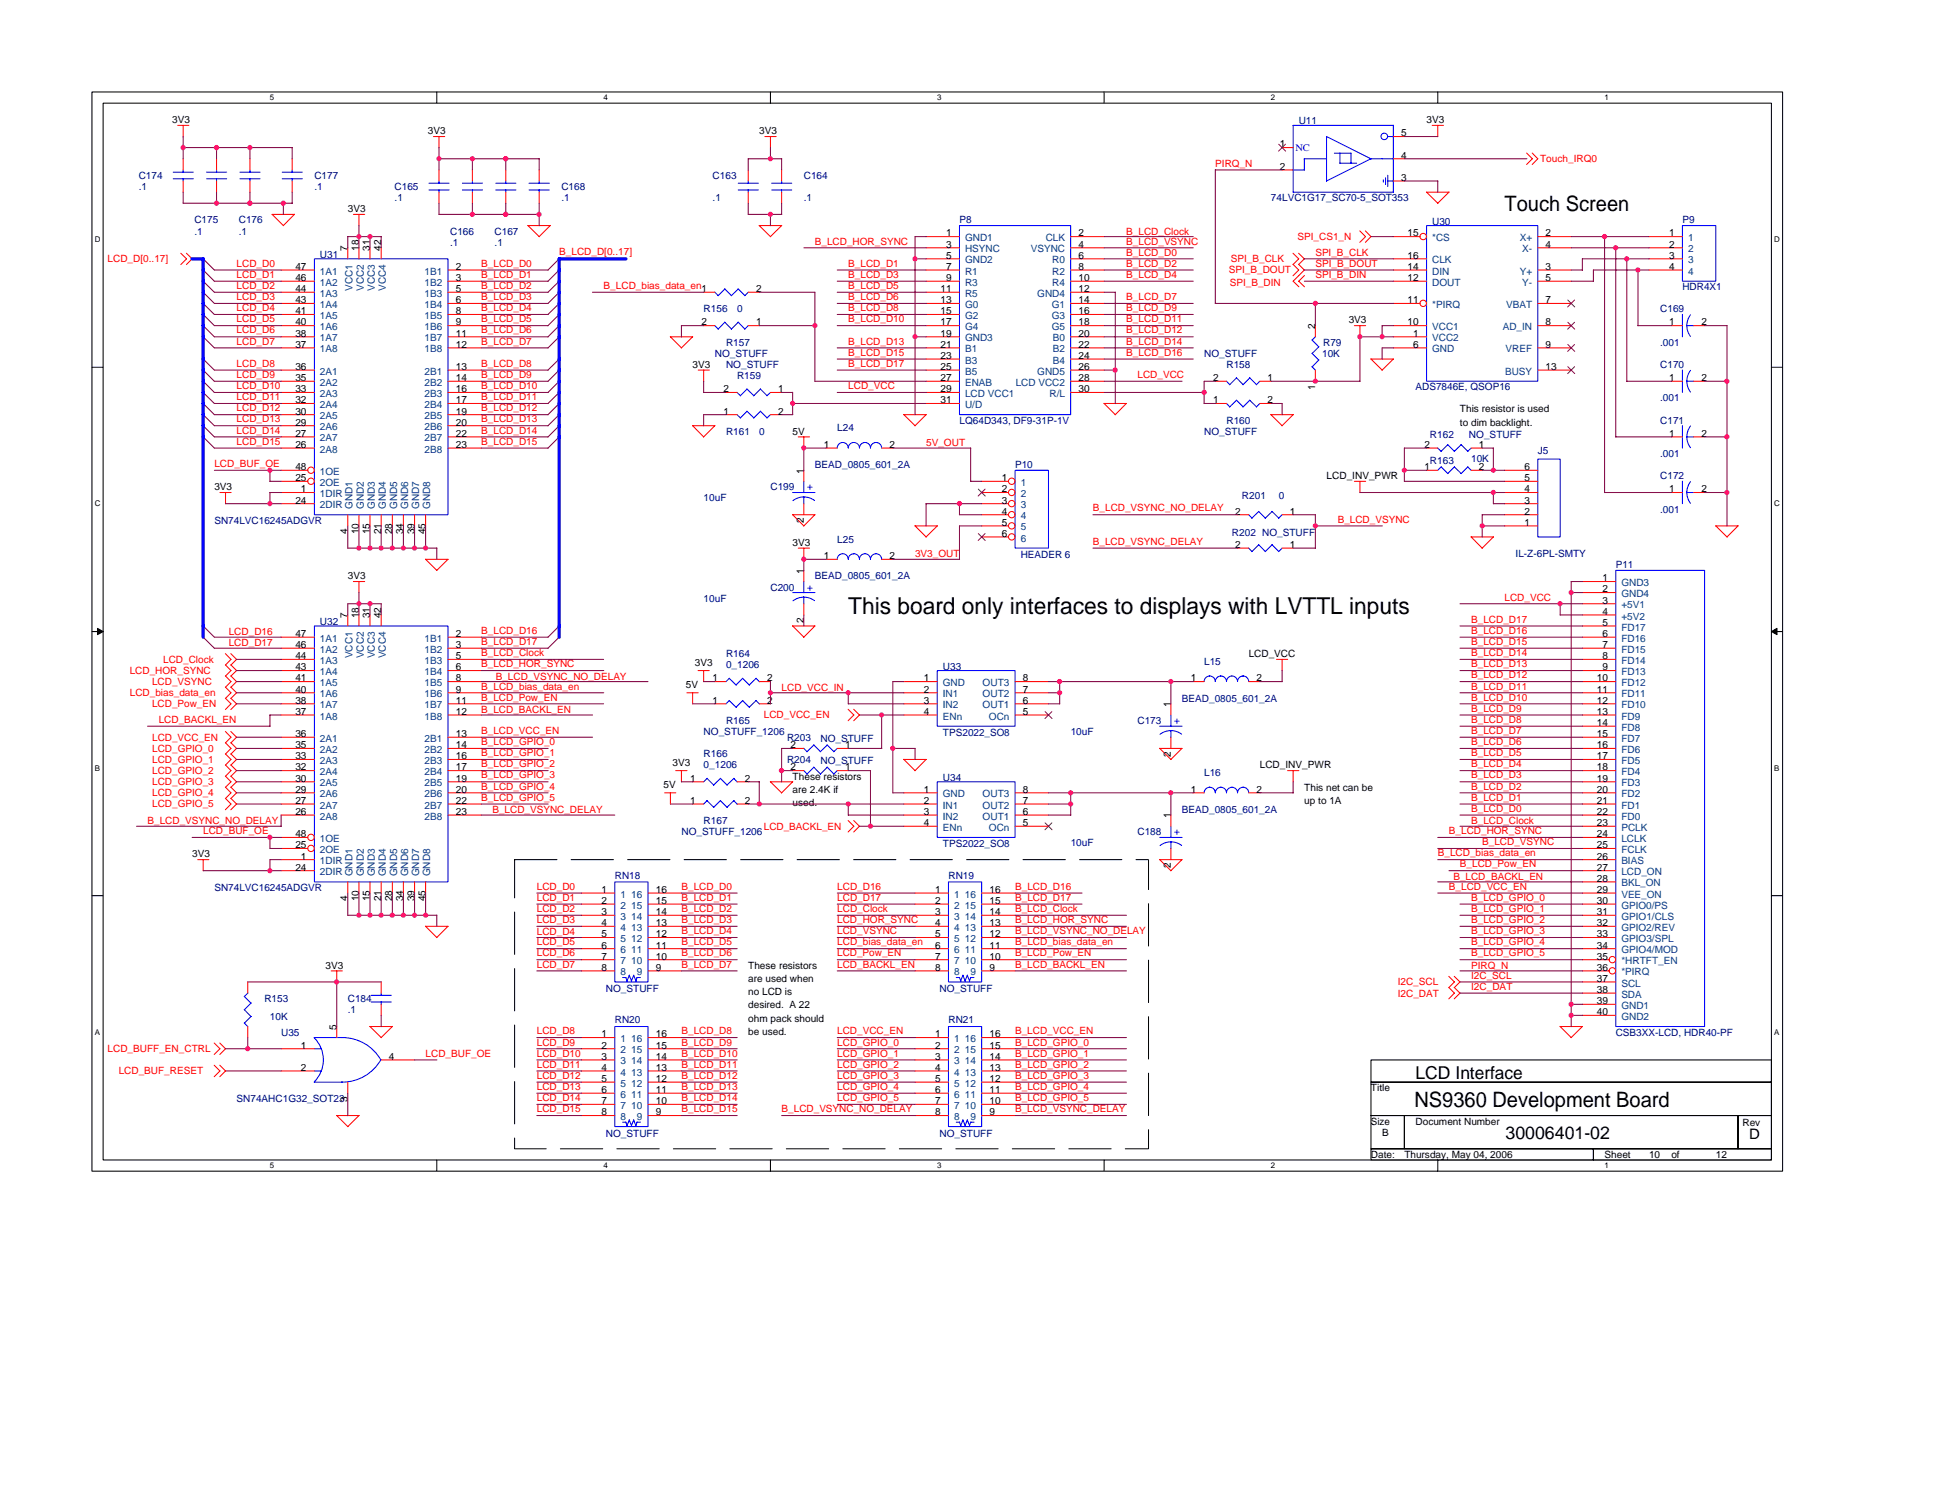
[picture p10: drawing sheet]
<svg xmlns="http://www.w3.org/2000/svg" width="279mm" height="216mm" viewBox="0 0 279 216" stroke-linecap="round" stroke-linejoin="round" font-family="sans-serif">
<defs><g id="words">
<text font-size="3.4" x="122" y="88.3">This board only interfaces to displays with LVTTL inputs</text>
<g font-size="3">
<text x="216.5" y="30.4">Touch Screen</text>
<text x="203.5" y="159.2">NS9360 Development Board</text>
</g>
<g font-size="2.6">
<text x="203.7" y="155.2">LCD Interface</text>
<text x="216.6" y="163.9">30006401-02</text>
</g>
<text font-size="2.1" x="251.7" y="163.9">D</text>
<g font-size="1.4">
<text x="24.8" y="17.7">3V3</text>
<text x="205.2" y="17.7">3V3</text>
<text x="61.6" y="19.3">3V3</text>
<text x="109.2" y="19.3">3V3</text>
<text x="184.1" y="21.2">1</text>
<text x="201.6" y="22.8">4</text>
<text x="201.6" y="19.6">5</text>
<text x="184.1" y="24.4">2</text>
<text x="201.6" y="26">3</text>
<text x="50" y="30.5">3V3</text>
<text x="136.1" y="34">1</text>
<text x="136.1" y="35.6">3</text>
<text x="155.2" y="34">2</text>
<text x="155.2" y="35.6">4</text>
<text x="202.5" y="34">15</text>
<text x="222.4" y="34">2</text>
<text x="222.4" y="35.6">4</text>
<text x="240.1" y="34">1</text>
<text x="240.1" y="35.6">2</text>
<text x="42.5" y="38.8">47</text>
<text x="42.5" y="40.4">46</text>
<text x="50" y="36.1" transform="rotate(-90 50 36.1)">7</text>
<text x="51.6" y="36.1" transform="rotate(-90 51.6 36.1)">18</text>
<text x="53.2" y="36.1" transform="rotate(-90 53.2 36.1)">31</text>
<text x="54.8" y="36.1" transform="rotate(-90 54.8 36.1)">42</text>
<text x="65.6" y="38.8">2</text>
<text x="65.6" y="40.4">3</text>
<text x="136.1" y="37.2">5</text>
<text x="136.1" y="38.8">7</text>
<text x="136.1" y="40.4">9</text>
<text x="155.2" y="37.2">6</text>
<text x="155.2" y="38.8">8</text>
<text x="155.2" y="40.4">10</text>
<text x="202.5" y="38.8">14</text>
<text x="202.5" y="40.4">12</text>
<text x="202.5" y="37.2">16</text>
<text x="222.4" y="38.8">3</text>
<text x="222.4" y="40.4">5</text>
<text x="240.1" y="37.2">3</text>
<text x="240.1" y="38.8">4</text>
<text x="42.5" y="42">44</text>
<text x="42.5" y="43.6">43</text>
<text x="42.5" y="45.2">41</text>
<text x="42.5" y="46.8">40</text>
<text x="65.6" y="42">5</text>
<text x="65.6" y="43.6">6</text>
<text x="65.6" y="45.2">8</text>
<text x="65.6" y="46.8">9</text>
<text x="100.9" y="46.8">2</text>
<text x="100.9" y="42">1</text>
<text x="108.8" y="46.8">1</text>
<text x="108.8" y="42">2</text>
<text x="135.3" y="42">11</text>
<text x="135.3" y="43.6">13</text>
<text x="135.3" y="45.2">15</text>
<text x="135.3" y="46.8">17</text>
<text x="155.2" y="42">12</text>
<text x="155.2" y="43.6">14</text>
<text x="155.2" y="45.2">16</text>
<text x="155.2" y="46.8">18</text>
<text x="189.2" y="47.3" transform="rotate(-90 189.2 47.3)">2</text>
<text x="194" y="46.5">3V3</text>
<text x="202.5" y="46.8">10</text>
<text x="202.5" y="43.6">11</text>
<text x="222.4" y="43.6">7</text>
<text x="222.4" y="46.8">8</text>
<text x="240.1" y="46.8">1</text>
<text x="244.8" y="46.8">2</text>
<text x="42.5" y="48.4">38</text>
<text x="42.5" y="50">37</text>
<text x="42.5" y="53.2">36</text>
<text x="65.6" y="48.4">11</text>
<text x="65.6" y="50">12</text>
<text x="65.6" y="53.2">13</text>
<text x="99.6" y="52.9">3V3</text>
<text x="135.3" y="48.4">19</text>
<text x="135.3" y="50">21</text>
<text x="135.3" y="51.6">23</text>
<text x="135.3" y="53.2">25</text>
<text x="155.2" y="48.4">20</text>
<text x="155.2" y="50">22</text>
<text x="155.2" y="51.6">24</text>
<text x="155.2" y="53.2">26</text>
<text x="203.3" y="50">6</text>
<text x="203.3" y="48.4">1</text>
<text x="222.4" y="50">9</text>
<text x="222.4" y="53.2">13</text>
<text x="42.5" y="54.8">35</text>
<text x="42.5" y="56.4">33</text>
<text x="42.5" y="58">32</text>
<text x="42.5" y="59.6">30</text>
<text x="65.6" y="54.8">14</text>
<text x="65.6" y="56.4">16</text>
<text x="65.6" y="58">17</text>
<text x="65.6" y="59.6">19</text>
<text x="104.1" y="59.6">1</text>
<text x="104.1" y="56.4">2</text>
<text x="112" y="59.6">2</text>
<text x="112" y="56.4">1</text>
<text x="135.3" y="54.8">27</text>
<text x="135.3" y="56.4">29</text>
<text x="135.3" y="58">31</text>
<text x="155.2" y="54.8">28</text>
<text x="155.2" y="56.4">30</text>
<text x="174.5" y="54.8">2</text>
<text x="174.5" y="58">1</text>
<text x="182.4" y="54.8">1</text>
<text x="182.4" y="58">2</text>
<text x="189.2" y="56" transform="rotate(-90 189.2 56)">1</text>
<text x="210" y="59.3">This resistor is used</text>
<text x="240.1" y="54.8">1</text>
<text x="244.8" y="54.8">2</text>
<text x="42.5" y="61.2">29</text>
<text x="42.5" y="62.8">27</text>
<text x="42.5" y="64.4">26</text>
<text x="65.6" y="61.2">20</text>
<text x="65.6" y="62.8">22</text>
<text x="65.6" y="64.4">23</text>
<text x="114" y="62.5">5V</text>
<text x="118.5" y="64.4">1</text>
<text x="128" y="64.4">2</text>
<text x="204.9" y="64.4">2</text>
<text x="210" y="61.3">to dim backlight.</text>
<text x="212.8" y="64.4">1</text>
<text x="240.1" y="62.8">1</text>
<text x="244.8" y="62.8">2</text>
<text x="30.8" y="70.5">3V3</text>
<text x="42.5" y="67.6">48</text>
<text x="42.5" y="69.2">25</text>
<text x="43.3" y="70.8">1</text>
<text x="115.6" y="68.1" transform="rotate(-90 115.6 68.1)">1</text>
<text x="144.1" y="69.2">1</text>
<text x="144.1" y="70.8">2</text>
<text x="190.9" y="68.9">LCD_INV_PWR</text>
<text x="204.9" y="67.6">1</text>
<text x="212.8" y="67.6">2</text>
<text x="219.3" y="70.8">4</text>
<text x="219.3" y="69.2">5</text>
<text x="219.3" y="67.6">6</text>
<text x="240.1" y="70.8">1</text>
<text x="244.8" y="70.8">2</text>
<text x="42.5" y="72.4">24</text>
<text x="50" y="76.8" transform="rotate(-90 50 76.8)">4</text>
<text x="51.6" y="76.8" transform="rotate(-90 51.6 76.8)">10</text>
<text x="53.2" y="76.8" transform="rotate(-90 53.2 76.8)">15</text>
<text x="54.8" y="76.8" transform="rotate(-90 54.8 76.8)">21</text>
<text x="56.4" y="76.8" transform="rotate(-90 56.4 76.8)">28</text>
<text x="58" y="76.8" transform="rotate(-90 58 76.8)">34</text>
<text x="59.6" y="76.8" transform="rotate(-90 59.6 76.8)">39</text>
<text x="61.2" y="76.8" transform="rotate(-90 61.2 76.8)">45</text>
<text x="115.6" y="75.2" transform="rotate(-90 115.6 75.2)">2</text>
<text x="144.1" y="72.4">3</text>
<text x="144.1" y="74">4</text>
<text x="144.1" y="75.6">5</text>
<text x="144.1" y="77.2">6</text>
<text x="177.7" y="74">2</text>
<text x="185.6" y="74">1</text>
<text x="219.3" y="75.6">1</text>
<text x="219.3" y="74">2</text>
<text x="219.3" y="72.4">3</text>
<text x="50" y="83.3">3V3</text>
<text x="114" y="78.5">3V3</text>
<text x="115.6" y="82.5" transform="rotate(-90 115.6 82.5)">1</text>
<text x="118.5" y="80.4">1</text>
<text x="128" y="80.4">2</text>
<text x="177.7" y="78.8">2</text>
<text x="185.6" y="78.8">1</text>
<text x="230.5" y="83.6">1</text>
<text x="50" y="88.9" transform="rotate(-90 50 88.9)">7</text>
<text x="51.6" y="88.9" transform="rotate(-90 51.6 88.9)">18</text>
<text x="53.2" y="88.9" transform="rotate(-90 53.2 88.9)">31</text>
<text x="54.8" y="88.9" transform="rotate(-90 54.8 88.9)">42</text>
<text x="115.6" y="89.6" transform="rotate(-90 115.6 89.6)">2</text>
<text x="230.5" y="85.2">2</text>
<text x="230.5" y="86.8">3</text>
<text x="230.5" y="88.4">4</text>
<text x="42.5" y="91.6">47</text>
<text x="42.5" y="93.2">46</text>
<text x="42.5" y="94.8">44</text>
<text x="65.6" y="91.6">2</text>
<text x="65.6" y="93.2">3</text>
<text x="65.6" y="94.8">5</text>
<text x="100" y="95.8">3V3</text>
<text x="179.7" y="94.5">LCD_VCC</text>
<text x="230.5" y="90">5</text>
<text x="230.5" y="91.6">6</text>
<text x="230.5" y="93.2">7</text>
<text x="230.5" y="94.8">8</text>
<text x="42.5" y="96.4">43</text>
<text x="42.5" y="98">41</text>
<text x="42.5" y="99.6">40</text>
<text x="42.5" y="101.2">38</text>
<text x="65.6" y="96.4">6</text>
<text x="65.6" y="98">8</text>
<text x="65.6" y="99.6">9</text>
<text x="65.6" y="101.2">11</text>
<text x="98.7" y="99">5V</text>
<text x="102.5" y="98">1</text>
<text x="102.5" y="101.2">1</text>
<text x="110.4" y="98">2</text>
<text x="110.4" y="101.2">2</text>
<text x="132.9" y="98">1</text>
<text x="132.9" y="99.6">2</text>
<text x="132.9" y="101.2">3</text>
<text x="147.2" y="101.2">6</text>
<text x="147.2" y="99.6">7</text>
<text x="147.2" y="98">8</text>
<text x="168.4" y="101.7" transform="rotate(-90 168.4 101.7)">1</text>
<text x="171.3" y="98">1</text>
<text x="180.8" y="98">2</text>
<text x="229.7" y="98">10</text>
<text x="229.7" y="99.6">11</text>
<text x="229.7" y="101.2">12</text>
<text x="230.5" y="96.4">9</text>
<text x="42.5" y="102.8">37</text>
<text x="42.5" y="106">36</text>
<text x="42.5" y="107.6">35</text>
<text x="65.6" y="102.8">12</text>
<text x="65.6" y="106">13</text>
<text x="65.6" y="107.6">14</text>
<text x="113.7" y="107.6">2</text>
<text x="121.6" y="107.6">1</text>
<text x="132.9" y="102.8">4</text>
<text x="147.2" y="102.8">5</text>
<text x="229.7" y="102.8">13</text>
<text x="229.7" y="104.4">14</text>
<text x="229.7" y="106">15</text>
<text x="229.7" y="107.6">16</text>
<text x="42.5" y="109.2">33</text>
<text x="42.5" y="110.8">32</text>
<text x="42.5" y="112.4">30</text>
<text x="65.6" y="109.2">16</text>
<text x="65.6" y="110.8">17</text>
<text x="65.6" y="112.4">19</text>
<text x="95.5" y="113.4">5V</text>
<text x="96.8" y="110.2">3V3</text>
<text x="99.3" y="112.4">1</text>
<text x="107.2" y="112.4">2</text>
<text x="113.7" y="110.8">2</text>
<text x="114" y="112.1">These resistors</text>
<text x="121.6" y="110.8">1</text>
<text x="168.4" y="108.8" transform="rotate(-90 168.4 108.8)">2</text>
<text x="181.2" y="110.5">LCD_INV_PWR</text>
<text x="187.7" y="113.7">This net can be</text>
<text x="229.7" y="109.2">17</text>
<text x="229.7" y="110.8">18</text>
<text x="229.7" y="112.4">19</text>
<text x="42.5" y="114">29</text>
<text x="42.5" y="115.6">27</text>
<text x="42.5" y="117.2">26</text>
<text x="65.6" y="114">20</text>
<text x="65.6" y="115.6">22</text>
<text x="65.6" y="117.2">23</text>
<text x="99.3" y="115.6">1</text>
<text x="107.2" y="115.6">2</text>
<text x="114" y="114">are 2.4K if</text>
<text x="114" y="115.9">used.</text>
<text x="132.9" y="114">1</text>
<text x="132.9" y="115.6">2</text>
<text x="132.9" y="117.2">3</text>
<text x="132.9" y="118.8">4</text>
<text x="147.2" y="118.8">5</text>
<text x="147.2" y="117.2">6</text>
<text x="147.2" y="115.6">7</text>
<text x="147.2" y="114">8</text>
<text x="168.4" y="117.7" transform="rotate(-90 168.4 117.7)">1</text>
<text x="171.3" y="114">1</text>
<text x="180.8" y="114">2</text>
<text x="187.7" y="115.7">up to 1A</text>
<text x="229.7" y="114">20</text>
<text x="229.7" y="115.6">21</text>
<text x="229.7" y="117.2">22</text>
<text x="229.7" y="118.8">23</text>
<text x="27.6" y="123.3">3V3</text>
<text x="42.5" y="120.4">48</text>
<text x="42.5" y="122">25</text>
<text x="42.5" y="125.2">24</text>
<text x="43.3" y="123.6">1</text>
<text x="168.4" y="124.8" transform="rotate(-90 168.4 124.8)">2</text>
<text x="229.7" y="120.4">24</text>
<text x="229.7" y="122">25</text>
<text x="229.7" y="123.6">26</text>
<text x="229.7" y="125.2">27</text>
<text x="50" y="129.6" transform="rotate(-90 50 129.6)">4</text>
<text x="51.6" y="129.6" transform="rotate(-90 51.6 129.6)">10</text>
<text x="53.2" y="129.6" transform="rotate(-90 53.2 129.6)">15</text>
<text x="54.8" y="129.6" transform="rotate(-90 54.8 129.6)">21</text>
<text x="56.4" y="129.6" transform="rotate(-90 56.4 129.6)">28</text>
<text x="58" y="129.6" transform="rotate(-90 58 129.6)">34</text>
<text x="59.6" y="129.6" transform="rotate(-90 59.6 129.6)">39</text>
<text x="61.2" y="129.6" transform="rotate(-90 61.2 129.6)">45</text>
<text x="86.5" y="128.4">1</text>
<text x="86.5" y="130">2</text>
<text x="86.5" y="131.6">3</text>
<text x="94.4" y="131.6">14</text>
<text x="94.4" y="130">15</text>
<text x="94.4" y="128.4">16</text>
<text x="134.5" y="128.4">1</text>
<text x="134.5" y="130">2</text>
<text x="134.5" y="131.6">3</text>
<text x="142.4" y="131.6">14</text>
<text x="142.4" y="130">15</text>
<text x="142.4" y="128.4">16</text>
<text x="229.7" y="126.8">28</text>
<text x="229.7" y="128.4">29</text>
<text x="229.7" y="130">30</text>
<text x="229.7" y="131.6">31</text>
<text x="86.5" y="133.2">4</text>
<text x="86.5" y="134.8">5</text>
<text x="86.5" y="136.4">6</text>
<text x="94.4" y="136.4">11</text>
<text x="94.4" y="134.8">12</text>
<text x="94.4" y="133.2">13</text>
<text x="134.5" y="133.2">4</text>
<text x="134.5" y="134.8">5</text>
<text x="134.5" y="136.4">6</text>
<text x="142.4" y="136.4">11</text>
<text x="142.4" y="134.8">12</text>
<text x="142.4" y="133.2">13</text>
<text x="229.7" y="133.2">32</text>
<text x="229.7" y="134.8">33</text>
<text x="229.7" y="136.4">34</text>
<text x="46.8" y="139.3">3V3</text>
<text x="86.5" y="138">7</text>
<text x="86.5" y="139.6">8</text>
<text x="94.4" y="139.6">9</text>
<text x="94.4" y="138">10</text>
<text x="107.6" y="139.3">These resistors</text>
<text x="107.6" y="141.2">are used when</text>
<text x="107.6" y="143.1">no LCD is</text>
<text x="134.5" y="138">7</text>
<text x="134.5" y="139.6">8</text>
<text x="142.4" y="139.6">9</text>
<text x="142.4" y="138">10</text>
<text x="229.7" y="138">35</text>
<text x="229.7" y="139.6">36</text>
<text x="229.7" y="141.2">37</text>
<text x="229.7" y="142.8">38</text>
<text x="48.4" y="148.1" transform="rotate(-90 48.4 148.1)">5</text>
<text x="86.5" y="149.2">1</text>
<text x="94.4" y="149.2">16</text>
<text x="107.6" y="145">desired. A 22</text>
<text x="107.6" y="147">ohm pack should</text>
<text x="107.6" y="148.9">be used.</text>
<text x="134.5" y="149.2">1</text>
<text x="142.4" y="149.2">16</text>
<text x="229.7" y="144.4">39</text>
<text x="229.7" y="146">40</text>
<text x="43.3" y="150.8">1</text>
<text x="43.3" y="154">2</text>
<text x="56" y="152.4">4</text>
<text x="86.5" y="150.8">2</text>
<text x="86.5" y="152.4">3</text>
<text x="86.5" y="154">4</text>
<text x="86.5" y="155.6">5</text>
<text x="94.4" y="155.6">12</text>
<text x="94.4" y="154">13</text>
<text x="94.4" y="152.4">14</text>
<text x="94.4" y="150.8">15</text>
<text x="134.5" y="150.8">2</text>
<text x="134.5" y="152.4">3</text>
<text x="134.5" y="154">4</text>
<text x="134.5" y="155.6">5</text>
<text x="142.4" y="155.6">12</text>
<text x="142.4" y="154">13</text>
<text x="142.4" y="152.4">14</text>
<text x="142.4" y="150.8">15</text>
<text x="50" y="158.4" transform="rotate(-90 50 158.4)">3</text>
<text x="86.5" y="157.2">6</text>
<text x="86.5" y="158.8">7</text>
<text x="86.5" y="160.4">8</text>
<text x="94.4" y="160.4">9</text>
<text x="94.4" y="158.8">10</text>
<text x="94.4" y="157.2">11</text>
<text x="134.5" y="157.2">6</text>
<text x="134.5" y="158.8">7</text>
<text x="134.5" y="160.4">8</text>
<text x="142.4" y="160.4">9</text>
<text x="142.4" y="158.8">10</text>
<text x="142.4" y="157.2">11</text>
<text x="197.2" y="156.9">Title</text>
<text x="197.2" y="161.7">Size</text>
<text x="203.7" y="161.7">Document Number</text>
<text x="250.7" y="161.9">Rev</text>
<text x="197.2" y="166.5">Date:</text>
<text x="198.9" y="163.3">B</text>
<text x="202" y="166.5">Thursday, May 04, 2006</text>
<text x="230.9" y="166.5">Sheet</text>
<text x="237.2" y="166.5">10</text>
<text x="240.5" y="166.5">of</text>
<text x="246.9" y="166.5">12</text>
</g>
<g font-size="1.4" fill="#000080">
<text x="186.9" y="17.9">U11</text>
<text x="20" y="25.7">C174</text>
<text x="20" y="27.3">.1</text>
<text x="45.2" y="25.7">C177</text>
<text x="45.2" y="27.3">.1</text>
<text x="56.8" y="27.3">C165</text>
<text x="56.8" y="28.9">.1</text>
<text x="80.8" y="27.3">C168</text>
<text x="80.8" y="28.9">.1</text>
<text x="102.5" y="25.7">C163</text>
<text x="102.5" y="28.9">.1</text>
<text x="115.7" y="25.7">C164</text>
<text x="115.7" y="28.9">.1</text>
<text x="182.9" y="28.9">74LVC1G17_SC70-5_SOT353</text>
<text x="28" y="32.1">C175</text>
<text x="28" y="33.7">.1</text>
<text x="34.4" y="32.1">C176</text>
<text x="34.4" y="33.7">.1</text>
<text x="64.8" y="33.7">C166</text>
<text x="64.8" y="35.3">.1</text>
<text x="71.2" y="33.7">C167</text>
<text x="71.2" y="35.3">.1</text>
<text x="138" y="32.1">P8</text>
<text x="206" y="32.3">U30</text>
<text x="242.1" y="32.1">P9</text>
<text x="46" y="37.1">U31</text>
<text x="242.1" y="41.7">HDR4X1</text>
<text x="101.2" y="44.9">R156</text>
<text x="106" y="44.9">0</text>
<text x="238.9" y="44.9">C169</text>
<text x="102.8" y="51.3">NO_STUFF</text>
<text x="104.5" y="52.9">NO_STUFF</text>
<text x="104.5" y="49.7">R157</text>
<text x="173.2" y="51.3">NO_STUFF</text>
<text x="176.5" y="52.9">R158</text>
<text x="190.2" y="51.3">10K</text>
<text x="190.4" y="49.7">R79</text>
<text x="238.9" y="52.9">C170</text>
<text x="238.9" y="49.7">.001</text>
<text x="106" y="54.5">R159</text>
<text x="203.7" y="56.1">ADS7846E, QSOP16</text>
<text x="238.9" y="57.7">.001</text>
<text x="104.5" y="62.5">R161</text>
<text x="109.2" y="62.5">0</text>
<text x="120.5" y="62.1">L24</text>
<text x="138" y="60.9">LQ64D343, DF9-31P-1V</text>
<text x="173.2" y="62.5">NO_STUFF</text>
<text x="176.5" y="60.9">R160</text>
<text x="205.7" y="63">R162</text>
<text x="211.3" y="63">NO_STUFF</text>
<text x="221.2" y="65.3">J5</text>
<text x="238.9" y="60.9">C171</text>
<text x="238.9" y="65.7">.001</text>
<text x="110.8" y="70.5">C199</text>
<text x="117.2" y="67.3">BEAD_0805_601_2A</text>
<text x="146" y="67.3">P10</text>
<text x="178.7" y="71.8">R201</text>
<text x="184" y="71.8">0</text>
<text x="205.7" y="66.7">R163</text>
<text x="211.7" y="66.5">10K</text>
<text x="238.9" y="68.9">C172</text>
<text x="30.8" y="75.3">SN74LVC16245ADGVR</text>
<text x="101.2" y="72.1">10uF</text>
<text x="177.2" y="77.1">R202 NO_STUFF</text>
<text x="238.9" y="73.7">.001</text>
<text x="117.2" y="83.3">BEAD_0805_601_2A</text>
<text x="120.5" y="78.1">L25</text>
<text x="146.8" y="80.3">HEADER 6</text>
<text x="218.1" y="80.1">IL-Z-6PL-SMTY</text>
<text x="232.5" y="81.7">P11</text>
<text x="46" y="89.9">U32</text>
<text x="101.2" y="86.5">10uF</text>
<text x="110.8" y="84.9">C200</text>
<text x="104.5" y="94.5">R164</text>
<text x="173.2" y="95.6">L15</text>
<text x="104.5" y="96.1">0_1206</text>
<text x="135.7" y="96.3">U33</text>
<text x="170" y="100.9">BEAD_0805_601_2A</text>
<text x="101.2" y="105.7">NO_STUFF_1206</text>
<text x="104.5" y="104.1">R165</text>
<text x="113.2" y="106.5">R203</text>
<text x="118" y="106.7">NO_STUFF</text>
<text x="135.7" y="105.9">TPS2022_SO8</text>
<text x="154" y="105.7">10uF</text>
<text x="163.7" y="104.1">C173</text>
<text x="101.2" y="108.9">R166</text>
<text x="101.2" y="110.5">0_1206</text>
<text x="113.2" y="109.7">R204</text>
<text x="118" y="109.9">NO_STUFF</text>
<text x="135.7" y="112.3">U34</text>
<text x="173.2" y="111.6">L16</text>
<text x="101.2" y="118.5">R167</text>
<text x="170" y="116.9">BEAD_0805_601_2A</text>
<text x="98" y="120.1">NO_STUFF_1206</text>
<text x="135.7" y="121.9">TPS2022_SO8</text>
<text x="154" y="121.7">10uF</text>
<text x="163.7" y="120.1">C188</text>
<text x="30.8" y="128.1">SN74LVC16245ADGVR</text>
<text x="88.5" y="126.4">RN18</text>
<text x="136.5" y="126.4">RN19</text>
<text x="87.2" y="142.7">NO_STUFF</text>
<text x="135.2" y="142.7">NO_STUFF</text>
<text x="38" y="144.1">R153</text>
<text x="38.8" y="146.7">10K</text>
<text x="40.4" y="148.9">U35</text>
<text x="50" y="144.1">C184</text>
<text x="50" y="145.7">.1</text>
<text x="88.5" y="147.2">RN20</text>
<text x="136.5" y="147.2">RN21</text>
<text x="232.5" y="148.9">CSB3XX-LCD, HDR40-PF</text>
<text x="34" y="158.5">SN74AHC1G32_SOT23</text>
<text x="87.2" y="163.5">NO_STUFF</text>
<text x="135.2" y="163.5">NO_STUFF</text>
</g>
<g font-size="1.4" fill="#f00">
<text x="174.9" y="24">PIRQ_N</text>
<text x="221.6" y="23.3">Touch_IRQ0</text>
<text x="117.2" y="35.2">B_LCD_HOR_SYNC</text>
<text x="162" y="33.7">B_LCD_Clock</text>
<text x="162" y="35.2">B_LCD_VSYNC</text>
<text x="186.7" y="34.5">SPI_CS1_N</text>
<text x="15.5" y="37.7">LCD_D[0..17]</text>
<text x="34" y="40">LCD_D1</text>
<text x="34" y="38.4">LCD_D0</text>
<text x="34" y="41.6">LCD_D2</text>
<text x="69.2" y="40">B_LCD_D1</text>
<text x="69.2" y="41.6">B_LCD_D2</text>
<text x="69.2" y="38.4">B_LCD_D0</text>
<text x="80.5" y="36.6">B_LCD_D[0..17]</text>
<text x="86.8" y="41.6">B_LCD_bias_data_en</text>
<text x="122" y="41.6">B_LCD_D5</text>
<text x="122" y="38.4">B_LCD_D1</text>
<text x="122" y="40">B_LCD_D3</text>
<text x="162" y="38.4">B_LCD_D2</text>
<text x="162" y="36.8">B_LCD_D0</text>
<text x="162" y="40">B_LCD_D4</text>
<text x="176.8" y="39.3">SPI_B_DOUT</text>
<text x="176.9" y="41.1">SPI_B_DIN</text>
<text x="177.1" y="37.7">SPI_B_CLK</text>
<text x="189.2" y="38.4">SPI_B_DOUT</text>
<text x="189.2" y="36.8">SPI_B_CLK</text>
<text x="189.2" y="40">SPI_B_DIN</text>
<text x="34" y="44.8">LCD_D4</text>
<text x="34" y="46.4">LCD_D5</text>
<text x="34" y="48">LCD_D6</text>
<text x="34" y="43.2">LCD_D3</text>
<text x="69.2" y="48">B_LCD_D6</text>
<text x="69.2" y="43.2">B_LCD_D3</text>
<text x="69.2" y="46.4">B_LCD_D5</text>
<text x="69.2" y="44.8">B_LCD_D4</text>
<text x="122" y="44.8">B_LCD_D8</text>
<text x="122" y="46.4">B_LCD_D10</text>
<text x="122" y="43.2">B_LCD_D6</text>
<text x="162" y="46.4">B_LCD_D11</text>
<text x="162" y="48">B_LCD_D12</text>
<text x="162" y="44.8">B_LCD_D9</text>
<text x="162" y="43.2">B_LCD_D7</text>
<text x="34" y="49.6">LCD_D7</text>
<text x="34" y="52.8">LCD_D8</text>
<text x="69.2" y="49.6">B_LCD_D7</text>
<text x="69.2" y="52.8">B_LCD_D8</text>
<text x="122" y="52.8">B_LCD_D17</text>
<text x="122" y="49.6">B_LCD_D13</text>
<text x="122" y="51.2">B_LCD_D15</text>
<text x="162" y="51.2">B_LCD_D16</text>
<text x="162" y="49.6">B_LCD_D14</text>
<text x="34" y="56">LCD_D10</text>
<text x="34" y="57.6">LCD_D11</text>
<text x="34" y="54.4">LCD_D9</text>
<text x="34" y="59.2">LCD_D12</text>
<text x="69.2" y="56">B_LCD_D10</text>
<text x="69.2" y="59.2">B_LCD_D12</text>
<text x="69.2" y="57.6">B_LCD_D11</text>
<text x="69.2" y="54.4">B_LCD_D9</text>
<text x="122" y="56">LCD_VCC</text>
<text x="163.7" y="54.4">LCD_VCC</text>
<text x="34" y="62.4">LCD_D14</text>
<text x="34" y="64">LCD_D15</text>
<text x="34" y="60.8">LCD_D13</text>
<text x="69.2" y="60.8">B_LCD_D13</text>
<text x="69.2" y="64">B_LCD_D15</text>
<text x="69.2" y="62.4">B_LCD_D14</text>
<text x="133.2" y="64.1">5V_OUT</text>
<text x="30.8" y="67.2">LCD_BUF_OE</text>
<text x="157.2" y="73.6">B_LCD_VSYNC_NO_DELAY</text>
<text x="192.5" y="75.2">B_LCD_VSYNC</text>
<text x="131.7" y="80.1">3V3_OUT</text>
<text x="157.2" y="78.4">B_LCD_VSYNC_DELAY</text>
<text x="211.7" y="89.6">B_LCD_D17</text>
<text x="216.5" y="86.4">LCD_VCC</text>
<text x="23.5" y="95.3">LCD_Clock</text>
<text x="32.9" y="92.9">LCD_D17</text>
<text x="32.9" y="91.3">LCD_D16</text>
<text x="69.2" y="96">B_LCD_HOR_SYNC</text>
<text x="69.2" y="94.4">B_LCD_Clock</text>
<text x="69.2" y="91.2">B_LCD_D16</text>
<text x="69.2" y="92.8">B_LCD_D17</text>
<text x="211.7" y="92.8">B_LCD_D15</text>
<text x="211.7" y="94.4">B_LCD_D14</text>
<text x="211.7" y="91.2">B_LCD_D16</text>
<text x="211.7" y="96">B_LCD_D13</text>
<text x="18.7" y="96.9">LCD_HOR_SYNC</text>
<text x="18.7" y="100.1">LCD_bias_data_en</text>
<text x="21.9" y="98.5">LCD_VSYNC</text>
<text x="21.9" y="101.7">LCD_Pow_EN</text>
<text x="69.2" y="99.2">B_LCD_bias_data_en</text>
<text x="69.2" y="100.8">B_LCD_Pow_EN</text>
<text x="71.3" y="97.7">B_LCD_VSYNC_NO_DELAY</text>
<text x="112.5" y="99.3">LCD_VCC_IN</text>
<text x="211.7" y="97.6">B_LCD_D12</text>
<text x="211.7" y="99.2">B_LCD_D11</text>
<text x="211.7" y="100.8">B_LCD_D10</text>
<text x="21.9" y="106.5">LCD_VCC_EN</text>
<text x="22.8" y="104">LCD_BACKL_EN</text>
<text x="69.2" y="105.6">B_LCD_VCC_EN</text>
<text x="69.2" y="107.2">B_LCD_GPIO_0</text>
<text x="69.2" y="102.5">B_LCD_BACKL_EN</text>
<text x="109.9" y="103.3">LCD_VCC_EN</text>
<text x="211.7" y="102.4">B_LCD_D9</text>
<text x="211.7" y="104">B_LCD_D8</text>
<text x="211.7" y="105.6">B_LCD_D7</text>
<text x="211.7" y="107.2">B_LCD_D6</text>
<text x="21.9" y="112.9">LCD_GPIO_3</text>
<text x="21.9" y="108.1">LCD_GPIO_0</text>
<text x="21.9" y="109.7">LCD_GPIO_1</text>
<text x="21.9" y="111.3">LCD_GPIO_2</text>
<text x="69.2" y="113.6">B_LCD_GPIO_4</text>
<text x="69.2" y="108.8">B_LCD_GPIO_1</text>
<text x="69.2" y="112">B_LCD_GPIO_3</text>
<text x="69.2" y="110.4">B_LCD_GPIO_2</text>
<text x="211.7" y="108.8">B_LCD_D5</text>
<text x="211.7" y="110.4">B_LCD_D4</text>
<text x="211.7" y="113.6">B_LCD_D2</text>
<text x="211.7" y="112">B_LCD_D3</text>
<text x="21.2" y="118.5">B_LCD_VSYNC_NO_DELAY</text>
<text x="21.9" y="114.5">LCD_GPIO_4</text>
<text x="21.9" y="116.1">LCD_GPIO_5</text>
<text x="29.2" y="120">LCD_BUF_OE</text>
<text x="69.2" y="115.2">B_LCD_GPIO_5</text>
<text x="70.8" y="116.9">B_LCD_VSYNC_DELAY</text>
<text x="109.9" y="119.3">LCD_BACKL_EN</text>
<text x="208.5" y="120">B_LCD_HOR_SYNC</text>
<text x="211.7" y="116.8">B_LCD_D0</text>
<text x="211.7" y="118.5">B_LCD_Clock</text>
<text x="211.7" y="115.2">B_LCD_D1</text>
<text x="206.9" y="123.2">B_LCD_bias_data_en</text>
<text x="210" y="124.8">B_LCD_Pow_EN</text>
<text x="213.2" y="121.6">B_LCD_VSYNC</text>
<text x="77.2" y="128">LCD_D0</text>
<text x="77.2" y="129.6">LCD_D1</text>
<text x="77.2" y="131.2">LCD_D2</text>
<text x="98" y="131.2">B_LCD_D2</text>
<text x="98" y="128">B_LCD_D0</text>
<text x="98" y="129.6">B_LCD_D1</text>
<text x="120.5" y="131.2">LCD_Clock</text>
<text x="120.5" y="129.6">LCD_D17</text>
<text x="120.5" y="128">LCD_D16</text>
<text x="146" y="128">B_LCD_D16</text>
<text x="146" y="129.6">B_LCD_D17</text>
<text x="146" y="131.2">B_LCD_Clock</text>
<text x="208.5" y="128">B_LCD_VCC_EN</text>
<text x="209.1" y="126.5">B_LCD_BACKL_EN</text>
<text x="211.7" y="129.6">B_LCD_GPIO_0</text>
<text x="211.7" y="131.2">B_LCD_GPIO_1</text>
<text x="77.2" y="132.8">LCD_D3</text>
<text x="77.2" y="137.6">LCD_D6</text>
<text x="77.2" y="136">LCD_D5</text>
<text x="77.2" y="134.5">LCD_D4</text>
<text x="98" y="132.8">B_LCD_D3</text>
<text x="98" y="134.4">B_LCD_D4</text>
<text x="98" y="136">B_LCD_D5</text>
<text x="98" y="137.6">B_LCD_D6</text>
<text x="120.5" y="134.4">LCD_VSYNC</text>
<text x="120.5" y="137.6">LCD_Pow_EN</text>
<text x="120.5" y="132.8">LCD_HOR_SYNC</text>
<text x="120.5" y="136">LCD_bias_data_en</text>
<text x="146" y="136">B_LCD_bias_data_en</text>
<text x="146" y="134.4">B_LCD_VSYNC_NO_DELAY</text>
<text x="146" y="132.8">B_LCD_HOR_SYNC</text>
<text x="146" y="137.6">B_LCD_Pow_EN</text>
<text x="211.7" y="134.4">B_LCD_GPIO_3</text>
<text x="211.7" y="132.8">B_LCD_GPIO_2</text>
<text x="211.7" y="137.6">B_LCD_GPIO_5</text>
<text x="211.7" y="136">B_LCD_GPIO_4</text>
<text x="77.2" y="139.2">LCD_D7</text>
<text x="98" y="139.2">B_LCD_D7</text>
<text x="120.5" y="139.2">LCD_BACKL_EN</text>
<text x="146" y="139.2">B_LCD_BACKL_EN</text>
<text x="201.1" y="141.7">I2C_SCL</text>
<text x="201.1" y="143.3">I2C_DAT</text>
<text x="211.7" y="140.8">I2C_SCL</text>
<text x="211.7" y="142.4">I2C_DAT</text>
<text x="211.7" y="139.3">PIRQ_N</text>
<text x="77.2" y="148.8">LCD_D8</text>
<text x="98" y="148.8">B_LCD_D8</text>
<text x="120.5" y="148.8">LCD_VCC_EN</text>
<text x="146" y="148.8">B_LCD_VCC_EN</text>
<text x="15.5" y="151.3">LCD_BUFF_EN_CTRL</text>
<text x="17.1" y="154.5">LCD_BUF_RESET</text>
<text x="61.2" y="152">LCD_BUF_OE</text>
<text x="77.2" y="155.2">LCD_D12</text>
<text x="77.2" y="152">LCD_D10</text>
<text x="77.2" y="150.4">LCD_D9</text>
<text x="77.2" y="153.6">LCD_D11</text>
<text x="98" y="153.6">B_LCD_D11</text>
<text x="98" y="155.2">B_LCD_D12</text>
<text x="98" y="152">B_LCD_D10</text>
<text x="98" y="150.4">B_LCD_D9</text>
<text x="120.5" y="150.4">LCD_GPIO_0</text>
<text x="120.5" y="153.6">LCD_GPIO_2</text>
<text x="120.5" y="152">LCD_GPIO_1</text>
<text x="120.5" y="155.2">LCD_GPIO_3</text>
<text x="146" y="153.6">B_LCD_GPIO_2</text>
<text x="146" y="152">B_LCD_GPIO_1</text>
<text x="146" y="150.4">B_LCD_GPIO_0</text>
<text x="146" y="155.2">B_LCD_GPIO_3</text>
<text x="77.2" y="160">LCD_D15</text>
<text x="77.2" y="158.4">LCD_D14</text>
<text x="77.2" y="156.8">LCD_D13</text>
<text x="98" y="160">B_LCD_D15</text>
<text x="98" y="156.8">B_LCD_D13</text>
<text x="98" y="158.4">B_LCD_D14</text>
<text x="112.5" y="160">B_LCD_VSYNC_NO_DELAY</text>
<text x="120.5" y="156.8">LCD_GPIO_4</text>
<text x="120.5" y="158.4">LCD_GPIO_5</text>
<text x="146" y="160">B_LCD_VSYNC_DELAY</text>
<text x="146" y="158.4">B_LCD_GPIO_5</text>
<text x="146" y="156.8">B_LCD_GPIO_4</text>
</g>
<g font-size="1.4" fill="#00f">
<text x="186.4" y="21.7">NC</text>
<text x="116.1" y="70.5">+</text>
<text x="116.1" y="84.9">+</text>
<text x="168.9" y="104.1">+</text>
<text x="168.9" y="120.1">+</text>
</g>
<g font-size="1.4" fill="#004080">
<text x="138.8" y="34.7">GND1</text>
<text x="150.4" y="34.7">CLK</text>
<text x="206" y="34.7">*CS</text>
<text x="218.6" y="34.7">X+</text>
<text x="242.9" y="34.7">1</text>
<text x="46" y="39.5">1A1</text>
<text x="46" y="41.1">1A2</text>
<text x="50.7" y="41.9" transform="rotate(-90 50.7 41.9)">VCC1</text>
<text x="52.3" y="41.9" transform="rotate(-90 52.3 41.9)">VCC2</text>
<text x="53.9" y="41.9" transform="rotate(-90 53.9 41.9)">VCC3</text>
<text x="55.5" y="41.9" transform="rotate(-90 55.5 41.9)">VCC4</text>
<text x="61.1" y="39.5">1B1</text>
<text x="61.1" y="41.1">1B2</text>
<text x="138.8" y="36.3">HSYNC</text>
<text x="138.8" y="37.9">GND2</text>
<text x="138.8" y="39.5">R1</text>
<text x="138.8" y="41.1">R3</text>
<text x="148.3" y="36.3">VSYNC</text>
<text x="151.4" y="37.9">R0</text>
<text x="151.4" y="39.5">R2</text>
<text x="151.4" y="41.1">R4</text>
<text x="206" y="39.5">DIN</text>
<text x="206" y="41.1">DOUT</text>
<text x="206" y="37.9">CLK</text>
<text x="218.6" y="39.5">Y+</text>
<text x="219" y="36.3">X-</text>
<text x="219" y="41.1">Y-</text>
<text x="242.9" y="36.3">2</text>
<text x="242.9" y="37.9">3</text>
<text x="242.9" y="39.5">4</text>
<text x="46" y="42.7">1A3</text>
<text x="46" y="44.3">1A4</text>
<text x="46" y="45.9">1A5</text>
<text x="46" y="47.5">1A6</text>
<text x="61.1" y="42.7">1B3</text>
<text x="61.1" y="44.3">1B4</text>
<text x="61.1" y="45.9">1B5</text>
<text x="61.1" y="47.5">1B6</text>
<text x="138.8" y="42.7">R5</text>
<text x="138.8" y="44.3">G0</text>
<text x="138.8" y="45.9">G2</text>
<text x="138.8" y="47.5">G4</text>
<text x="149.2" y="42.7">GND4</text>
<text x="151.3" y="44.3">G1</text>
<text x="151.3" y="45.9">G3</text>
<text x="151.3" y="47.5">G5</text>
<text x="206" y="47.5">VCC1</text>
<text x="206" y="44.3">*PIRQ</text>
<text x="216.2" y="47.5">AD_IN</text>
<text x="216.7" y="44.3">VBAT</text>
<text x="46" y="49.1">1A7</text>
<text x="46" y="50.7">1A8</text>
<text x="46" y="53.9">2A1</text>
<text x="61.1" y="49.1">1B7</text>
<text x="61.1" y="50.7">1B8</text>
<text x="61.1" y="53.9">2B1</text>
<text x="138.8" y="49.1">GND3</text>
<text x="138.8" y="50.7">B1</text>
<text x="138.8" y="52.3">B3</text>
<text x="138.8" y="53.9">B5</text>
<text x="149.2" y="53.9">GND5</text>
<text x="151.5" y="49.1">B0</text>
<text x="151.5" y="50.7">B2</text>
<text x="151.5" y="52.3">B4</text>
<text x="206" y="50.7">GND</text>
<text x="206" y="49.1">VCC2</text>
<text x="216.5" y="53.9">BUSY</text>
<text x="216.6" y="50.7">VREF</text>
<text x="46" y="55.5">2A2</text>
<text x="46" y="57.1">2A3</text>
<text x="46" y="58.7">2A4</text>
<text x="61.1" y="55.5">2B2</text>
<text x="61.1" y="57.1">2B3</text>
<text x="61.1" y="58.7">2B4</text>
<text x="138.8" y="55.5">ENAB</text>
<text x="138.8" y="57.1">LCD VCC1</text>
<text x="138.8" y="58.7">U/D</text>
<text x="146.1" y="55.5">LCD VCC2</text>
<text x="151" y="57.1">R/L</text>
<text x="46" y="61.9">2A6</text>
<text x="46" y="60.3">2A5</text>
<text x="46" y="63.5">2A7</text>
<text x="46" y="65.1">2A8</text>
<text x="61.1" y="60.3">2B5</text>
<text x="61.1" y="61.9">2B6</text>
<text x="61.1" y="63.5">2B7</text>
<text x="61.1" y="65.1">2B8</text>
<text x="46" y="68.3">1OE</text>
<text x="46" y="71.5">1DIR</text>
<text x="46" y="69.9">2OE</text>
<text x="146.8" y="69.9">1</text>
<text x="146.8" y="71.5">2</text>
<text x="46" y="73.1">2DIR</text>
<text x="50.7" y="73.2" transform="rotate(-90 50.7 73.2)">GND1</text>
<text x="52.3" y="73.2" transform="rotate(-90 52.3 73.2)">GND2</text>
<text x="53.9" y="73.2" transform="rotate(-90 53.9 73.2)">GND3</text>
<text x="55.5" y="73.2" transform="rotate(-90 55.5 73.2)">GND4</text>
<text x="57.1" y="73.2" transform="rotate(-90 57.1 73.2)">GND5</text>
<text x="58.7" y="73.2" transform="rotate(-90 58.7 73.2)">GND6</text>
<text x="60.3" y="73.2" transform="rotate(-90 60.3 73.2)">GND7</text>
<text x="61.9" y="73.2" transform="rotate(-90 61.9 73.2)">GND8</text>
<text x="146.8" y="73.1">3</text>
<text x="146.8" y="74.7">4</text>
<text x="146.8" y="76.3">5</text>
<text x="146.8" y="77.9">6</text>
<text x="233.3" y="84.3">GND3</text>
<text x="233.3" y="85.9">GND4</text>
<text x="233.3" y="87.5">+5V1</text>
<text x="233.3" y="89.1">+5V2</text>
<text x="46" y="92.3">1A1</text>
<text x="46" y="93.9">1A2</text>
<text x="46" y="95.5">1A3</text>
<text x="50.7" y="94.7" transform="rotate(-90 50.7 94.7)">VCC1</text>
<text x="52.3" y="94.7" transform="rotate(-90 52.3 94.7)">VCC2</text>
<text x="53.9" y="94.7" transform="rotate(-90 53.9 94.7)">VCC3</text>
<text x="55.5" y="94.7" transform="rotate(-90 55.5 94.7)">VCC4</text>
<text x="61.1" y="92.3">1B1</text>
<text x="61.1" y="93.9">1B2</text>
<text x="61.1" y="95.5">1B3</text>
<text x="233.3" y="90.7">FD17</text>
<text x="233.3" y="92.3">FD16</text>
<text x="233.3" y="93.9">FD15</text>
<text x="233.3" y="95.5">FD14</text>
<text x="46" y="97.1">1A4</text>
<text x="46" y="98.7">1A5</text>
<text x="46" y="100.3">1A6</text>
<text x="46" y="101.9">1A7</text>
<text x="61.1" y="97.1">1B4</text>
<text x="61.1" y="98.7">1B5</text>
<text x="61.1" y="100.3">1B6</text>
<text x="61.1" y="101.9">1B7</text>
<text x="135.7" y="98.7">GND</text>
<text x="135.7" y="100.3">IN1</text>
<text x="135.7" y="101.9">IN2</text>
<text x="141.4" y="101.9">OUT1</text>
<text x="141.4" y="100.3">OUT2</text>
<text x="141.4" y="98.7">OUT3</text>
<text x="233.3" y="97.1">FD13</text>
<text x="233.3" y="98.7">FD12</text>
<text x="233.3" y="100.3">FD11</text>
<text x="233.3" y="101.9">FD10</text>
<text x="46" y="103.5">1A8</text>
<text x="46" y="106.7">2A1</text>
<text x="61.1" y="103.5">1B8</text>
<text x="61.1" y="106.7">2B1</text>
<text x="135.7" y="103.5">ENn</text>
<text x="142.3" y="103.5">OCn</text>
<text x="233.3" y="103.5">FD9</text>
<text x="233.3" y="105.1">FD8</text>
<text x="233.3" y="106.7">FD7</text>
<text x="46" y="108.3">2A2</text>
<text x="46" y="109.9">2A3</text>
<text x="46" y="111.5">2A4</text>
<text x="46" y="113.1">2A5</text>
<text x="61.1" y="108.3">2B2</text>
<text x="61.1" y="109.9">2B3</text>
<text x="61.1" y="111.5">2B4</text>
<text x="61.1" y="113.1">2B5</text>
<text x="233.3" y="108.3">FD6</text>
<text x="233.3" y="109.9">FD5</text>
<text x="233.3" y="111.5">FD4</text>
<text x="233.3" y="113.1">FD3</text>
<text x="46" y="114.7">2A6</text>
<text x="46" y="116.3">2A7</text>
<text x="46" y="117.9">2A8</text>
<text x="61.1" y="114.7">2B6</text>
<text x="61.1" y="116.3">2B7</text>
<text x="61.1" y="117.9">2B8</text>
<text x="135.7" y="114.7">GND</text>
<text x="135.7" y="116.3">IN1</text>
<text x="135.7" y="117.9">IN2</text>
<text x="135.7" y="119.5">ENn</text>
<text x="141.4" y="117.9">OUT1</text>
<text x="141.4" y="116.3">OUT2</text>
<text x="141.4" y="114.7">OUT3</text>
<text x="142.3" y="119.5">OCn</text>
<text x="233.3" y="114.7">FD2</text>
<text x="233.3" y="116.3">FD1</text>
<text x="233.3" y="117.9">FD0</text>
<text x="233.3" y="119.5">PCLK</text>
<text x="46" y="121.1">1OE</text>
<text x="46" y="124.3">1DIR</text>
<text x="46" y="122.7">2OE</text>
<text x="46" y="125.9">2DIR</text>
<text x="233.3" y="121.1">LCLK</text>
<text x="233.3" y="122.7">FCLK</text>
<text x="233.3" y="124.3">BIAS</text>
<text x="233.3" y="125.9">LCD_ON</text>
<text x="50.7" y="126" transform="rotate(-90 50.7 126)">GND1</text>
<text x="52.3" y="126" transform="rotate(-90 52.3 126)">GND2</text>
<text x="53.9" y="126" transform="rotate(-90 53.9 126)">GND3</text>
<text x="55.5" y="126" transform="rotate(-90 55.5 126)">GND4</text>
<text x="57.1" y="126" transform="rotate(-90 57.1 126)">GND5</text>
<text x="58.7" y="126" transform="rotate(-90 58.7 126)">GND6</text>
<text x="60.3" y="126" transform="rotate(-90 60.3 126)">GND7</text>
<text x="61.9" y="126" transform="rotate(-90 61.9 126)">GND8</text>
<text x="89.3" y="129.1">1</text>
<text x="89.3" y="130.7">2</text>
<text x="90.8" y="130.7">15</text>
<text x="90.8" y="129.1">16</text>
<text x="137.3" y="129.1">1</text>
<text x="137.3" y="130.7">2</text>
<text x="138.8" y="130.7">15</text>
<text x="138.8" y="129.1">16</text>
<text x="233.3" y="127.5">BKL_ON</text>
<text x="233.3" y="129.1">VEE_ON</text>
<text x="233.3" y="130.7">GPIO0/PS</text>
<text x="89.3" y="132.3">3</text>
<text x="89.3" y="133.9">4</text>
<text x="89.3" y="135.5">5</text>
<text x="89.3" y="137.1">6</text>
<text x="90.8" y="137.1">11</text>
<text x="90.8" y="135.5">12</text>
<text x="90.8" y="133.9">13</text>
<text x="90.8" y="132.3">14</text>
<text x="137.3" y="132.3">3</text>
<text x="137.3" y="133.9">4</text>
<text x="137.3" y="135.5">5</text>
<text x="137.3" y="137.1">6</text>
<text x="138.8" y="137.1">11</text>
<text x="138.8" y="135.5">12</text>
<text x="138.8" y="133.9">13</text>
<text x="138.8" y="132.3">14</text>
<text x="233.3" y="132.3">GPIO1/CLS</text>
<text x="233.3" y="133.9">GPIO2/REV</text>
<text x="233.3" y="135.5">GPIO3/SPL</text>
<text x="233.3" y="137.1">GPIO4/MOD</text>
<text x="89.3" y="138.7">7</text>
<text x="89.3" y="140.3">8</text>
<text x="90.8" y="138.7">10</text>
<text x="91.6" y="140.3">9</text>
<text x="137.3" y="138.7">7</text>
<text x="137.3" y="140.3">8</text>
<text x="138.8" y="138.7">10</text>
<text x="139.6" y="140.3">9</text>
<text x="233.3" y="138.7">*HRTFT_EN</text>
<text x="233.3" y="140.3">*PIRQ</text>
<text x="233.3" y="141.9">SCL</text>
<text x="233.3" y="143.5">SDA</text>
<text x="89.3" y="149.9">1</text>
<text x="90.8" y="149.9">16</text>
<text x="137.3" y="149.9">1</text>
<text x="138.8" y="149.9">16</text>
<text x="233.3" y="145.1">GND1</text>
<text x="233.3" y="146.7">GND2</text>
<text x="89.3" y="151.5">2</text>
<text x="89.3" y="153.1">3</text>
<text x="89.3" y="154.7">4</text>
<text x="90.8" y="154.7">13</text>
<text x="90.8" y="153.1">14</text>
<text x="90.8" y="151.5">15</text>
<text x="137.3" y="151.5">2</text>
<text x="137.3" y="153.1">3</text>
<text x="137.3" y="154.7">4</text>
<text x="138.8" y="154.7">13</text>
<text x="138.8" y="153.1">14</text>
<text x="138.8" y="151.5">15</text>
<text x="89.3" y="156.3">5</text>
<text x="89.3" y="157.9">6</text>
<text x="89.3" y="159.5">7</text>
<text x="89.3" y="161.1">8</text>
<text x="90.8" y="159.5">10</text>
<text x="90.8" y="157.9">11</text>
<text x="90.8" y="156.3">12</text>
<text x="91.6" y="161.1">9</text>
<text x="137.3" y="156.3">5</text>
<text x="137.3" y="157.9">6</text>
<text x="137.3" y="159.5">7</text>
<text x="137.3" y="161.1">8</text>
<text x="138.8" y="159.5">10</text>
<text x="138.8" y="157.9">11</text>
<text x="138.8" y="156.3">12</text>
<text x="139.6" y="161.1">9</text>
</g>
<g font-size="1.1">
<text x="38.8" y="14.4">5</text>
<text x="86.8" y="14.4">4</text>
<text x="134.8" y="14.4">3</text>
<text x="182.9" y="14.4">2</text>
<text x="230.9" y="14.4">1</text>
<text x="13.6" y="34.8">D</text>
<text x="255.3" y="34.8">D</text>
<text x="13.6" y="72.8">C</text>
<text x="255.3" y="72.8">C</text>
<text x="13.6" y="110.8">B</text>
<text x="255.3" y="110.8">B</text>
<text x="13.6" y="148.8">A</text>
<text x="255.3" y="148.8">A</text>
<text x="38.8" y="168">5</text>
<text x="86.8" y="168">4</text>
<text x="134.8" y="168">3</text>
<text x="182.9" y="168">2</text>
<text x="230.9" y="168">1</text>
</g>
</g></defs>
<path d="M13.2 13.2h243.3v155.3h-243.3zM14.8 14.8h240.1v152.1h-240.1z" fill="none" stroke="#000" stroke-width=".15"/>
<g fill="#fff">
<path d="M38.8 13.4h.7v1.3h-.7z"/>
<path d="M38.8 167h.7v1.3h-.7z"/>
</g>
<path d="M62.8 13.2v1.6M62.8 166.9v1.6" fill="none" stroke="#000" stroke-width=".15"/>
<g fill="#fff">
<path d="M86.8 13.4h.7v1.3h-.7z"/>
<path d="M86.8 167h.7v1.3h-.7z"/>
</g>
<path d="M110.8 13.2v1.6M110.8 166.9v1.6" fill="none" stroke="#000" stroke-width=".15"/>
<g fill="#fff">
<path d="M134.8 13.4h.7v1.3h-.7z"/>
<path d="M134.8 167h.7v1.3h-.7z"/>
</g>
<path d="M158.8 13.2v1.6M158.8 166.9v1.6" fill="none" stroke="#000" stroke-width=".15"/>
<g fill="#fff">
<path d="M182.9 13.4h.6v1.3h-.6z"/>
<path d="M182.9 167h.6v1.3h-.6z"/>
</g>
<path d="M206.9 13.2v1.6M206.9 166.9v1.6" fill="none" stroke="#000" stroke-width=".15"/>
<g fill="#fff">
<path d="M230.9 13.4h.6v1.3h-.6z"/>
<path d="M230.9 167h.6v1.3h-.6z"/>
<path d="M13.6 33.8h.8v1.3h-.8z"/>
<path d="M255.3 33.8h.8v1.3h-.8z"/>
<path d="M13.6 71.8h.8v1.3h-.8z"/>
<path d="M255.3 71.8h.8v1.3h-.8z"/>
</g>
<path d="M13.2 52.8h1.6M254.9 52.8h1.6" fill="none" stroke="#000" stroke-width=".15"/>
<g fill="#fff">
<path d="M13.6 109.8h.8v1.3h-.8z"/>
<path d="M255.3 109.8h.7v1.3h-.7z"/>
</g>
<path d="M13.2 90.8h1.6M254.9 90.8h1.6" fill="none" stroke="#000" stroke-width=".15"/>
<path d="M14 90.4l.8 .4-.8 .5zM254.9 90.8l.8-.4v.9z" fill="#000"/>
<path d="M14 90.4l.8 .4-.8 .5zM254.9 90.8l.8-.4v.9z" fill="none" stroke="#000" stroke-width=".14"/>
<g fill="#fff">
<path d="M13.6 147.8h.8v1.3h-.8z"/>
<path d="M255.3 147.8h.7v1.3h-.7z"/>
</g>
<path d="M13.2 128.8h1.6M254.9 128.8h1.6M197.2 152.5h57.7v3.2h-57.7zM197.2 155.7h57.7v4.8h-57.7zM197.2 160.5h4.8v4.7h-4.8zM197.2 165.2h32v1.7h-32zM202 160.5h48.1v4.7h-48.1zM229.2 165.2h25.7v1.7h-25.7zM250.1 160.5h4.8v4.7h-4.8z" fill="none" stroke="#000" stroke-width=".15"/>
<path d="M74 123.7h91.2v41.5h-91.2v-41.5" fill="none" stroke="#000" stroke-width=".14" stroke-dasharray="6.1 2"/>
<g fill="none" stroke="#f00" stroke-width=".15">
<path d="M25.6 18h1.6M26.4 18v1.7M62.4 19.6h1.6M63.2 19.6v1.7M110 19.6h1.7M110.8 19.6v1.7M200.5 19.6h1.5M206 18h1.7M206.9 18v1.7M26 36.4l.8 .8-.8 .9M26.4 22.8v1.6M26.4 26v1.6"/>
<path d="M26.8 36.4l.8 .8-.8 .9M31.2 22.8v1.6M31.2 26v1.6M36 22.8v1.6M36 26v1.6M39.1 30.8h3.3l-1.6 1.6M39.2 30.8l1.6 1.7M40.4 38.8h4.8M42 22.8v1.6M42 26v1.6M50 35.6v1.6M50.8 30.8h1.7"/>
<path d="M51.6 30.8v1.7M51.6 35.6v1.6M53.2 35.6v1.6M54.8 35.6v1.6M63.2 24.4v1.6M63.2 27.6v1.6M64.5 38.8h4.7M68 24.4v1.6M68 27.6v1.6M72.8 24.4v1.6M72.8 27.6v1.6M75.9 32.4h3.3l-1.6 1.6"/>
<path d="M76 32.4l1.6 1.7M77.6 24.4v1.6M77.6 27.6v1.6M107.6 24.4v1.6M107.6 27.6v1.6M109.2 32.4h3.3M109.2 32.4l1.7 1.7M112.5 24.4v1.6M112.5 27.6v1.6M112.5 32.4l-1.7 1.6M133.2 34h4.8M133.2 35.6h4.8"/>
<path d="M133.2 38.8h4.8M133.2 37.2h4.8M154 34h4.8M154 35.6h4.8M154 38.8h4.8M154 37.2h4.8M184.5 21.2h1.5M184.5 24.4h1.5M186 38l.9 .8-.9 .9M186 36.4l.9 .8-.9 .9M186.8 38l.9 .8-1.7 1.6 .9 .9M186.8 36.4l.9 .8-.9 .9"/>
<path d="M187.7 39.6l-.8 .8 .8 .9M195.6 33.2l.9 .8-.9 .9M196.4 33.2l.8 .8-.8 .9M200.5 34h3.8M200.5 38.8h4.7M200.5 37.2h4.7M200.5 26h1.5M200.5 22.8h1.5M208.5 27.6h-3.3l1.7 1.7M208.5 27.6l-1.6 1.6M219.6 22l.9 .8-.9 .9M220.4 22l.8 .8-.8 .9"/>
<path d="M221.2 34h4.9M221.2 35.6h4.9M221.2 38.8h4.9M237.2 34h4.9M237.2 35.6h4.9M237.2 38.8h4.9M237.2 37.2h4.9M40.4 59.6h4.8M40.4 58h4.8M40.4 46.8h4.8M40.4 53.2h4.8M40.4 48.4h4.8"/>
<path d="M40.4 40.4h4.8M40.4 43.6h4.8M40.4 50h4.8M40.4 54.8h4.8M40.4 42h4.8M40.4 45.2h4.8M40.4 56.4h4.8M64.5 59.6h4.7M64.5 58h4.7M64.5 46.8h4.7M64.5 53.2h4.7M64.5 48.4h4.7"/>
<path d="M64.5 40.4h4.7M64.5 43.6h4.7M64.5 50h4.7M64.5 54.8h4.7M64.5 42h4.7M64.5 45.2h4.7M64.5 56.4h4.7M96.4 48.4l1.6 1.6M96.5 48.4h3.2M99.6 48.4l-1.6 1.7M100.5 53.2h1.6M101.2 46.8h1.6"/>
<path d="M101.2 53.2v1.7M101.2 42h1.6M104.5 59.6h1.5M104.5 56.4h1.5M107.6 46.8h1.6M107.6 42h1.6M110.8 59.6h1.7M110.8 56.4h1.7M130 59.6l1.7 1.6M130 59.6h3.3M133.2 59.6l-1.6 1.7M133.2 58h4.8"/>
<path d="M133.2 51.6h4.8M133.2 46.8h4.8M133.2 53.2h4.8M133.2 48.4h4.8M133.2 40.4h4.8M133.2 43.6h4.8M133.2 50h4.8M133.2 54.8h4.8M133.2 42h4.8M133.2 45.2h4.8M133.2 56.4h4.8M154 51.6h4.8"/>
<path d="M154 46.8h4.8M154 53.2h4.8M154 48.4h4.8M154 40.4h4.8M154 43.6h4.8M154 50h4.8M154 54.8h4.8M154 42h4.8M154 45.2h4.8M154 56.4h4.8M158.8 58l1.7 1.6M158.8 58h3.3"/>
<path d="M162 58l-1.6 1.7M174.9 58h1.6M174.9 54.8h1.6M181.2 58h1.7M181.2 54.8h1.7M182.8 59.6l1.7 1.6M182.9 59.6h3.2l-1.7 1.7M189.2 46.8v1.6M189.2 53.2v1.6M194.9 46.8h1.6M195.7 46.8v1.7M197.2 51.6l1.7 1.6"/>
<path d="M197.2 51.6h3.3M200.5 51.6l-1.7 1.7M200.5 46.8h4.7M200.5 48.4h4.7M200.5 40.4h4.7M200.5 43.6h3.8M200.5 50h4.7M221.2 46.8h4.9M221.2 53.2h4.9M221.2 40.4h4.9M221.2 43.6h4.9M221.2 50h4.9"/>
<path d="M240.5 46.8h1.6M240.5 54.8h1.6M243.7 46.8h1.5M243.7 54.8h1.5M31.6 70.8h1.7M32.4 70.8v1.7M40.4 70.8h4.8M40.4 61.2h4.8M40.4 69.2h3.9M40.4 62.8h4.8M40.4 64.5h4.8M40.4 72.5h4.8"/>
<path d="M40.4 67.6h3.9M50 74v1.6M51.6 74v1.6M53.2 74v1.6M54.8 74v1.6M56.4 74v1.6M58 74v1.6M59.6 74v1.6M61.2 74v1.6M64.5 61.2h4.7M64.5 62.8h4.7M64.5 64.5h4.7"/>
<path d="M102.8 61.2l-1.6 1.7M102.9 61.2h-3.3l1.6 1.6M114 74l1.7 1.6M114 74h3.3M114.8 62.8h1.7M114.8 78.8h1.7M115.7 62.8v1.7M115.7 67.6v1.6M115.7 72.5v1.5M115.7 78.8v1.7M117.2 74l-1.6 1.7M118.8 64.5h1.7"/>
<path d="M126.8 64.5h1.7M134.8 75.6l-1.6 1.7M134.9 75.6h-3.2l1.5 1.6M141.2 75.6h3.9M141.2 70.8h3.9M141.2 77.2h3.9M141.2 69.2h3.9M141.2 74h3.9M141.2 72.5h3.9M178 78.8h1.7M178 74h1.7M184.5 78.8h1.5"/>
<path d="M184.5 74h1.5M194.9 69.2h1.6M195.7 69.2v1.7M205.2 64.5h1.7M205.2 67.6h1.7M211.6 77.2l1.6 1.6M211.7 77.2h3.2M211.7 64.5h1.5M211.7 67.6h1.5M214.9 77.2l-1.7 1.7M216.5 75.6h4.7M216.5 70.8h4.7"/>
<path d="M216.5 69.2h4.7M216.5 74h4.7M216.5 72.5h4.7M216.5 67.6h4.7M240.5 70.8h1.6M240.5 62.8h1.6M243.7 70.8h1.5M243.7 62.8h1.5M250.1 75.6h-3.3l1.7 1.7M250.1 75.6l-1.6 1.6M32.4 94l.8 .8-.8 .9M32.4 95.6l.8 .9-.8 .8"/>
<path d="M32.4 97.2l.8 .8-.8 .9M32.4 98.8l.8 .8-.8 .9M33.2 94l.8 .8-.8 .9M33.2 95.6l.8 .9-.8 .8M33.2 97.2l.8 .8-.8 .9M33.2 98.8l.8 .8-.8 .9M40.4 94.8h4.8M40.4 99.6h4.8M40.4 96.5h4.8M40.4 91.6h4.8M40.4 93.2h4.8M40.4 98h4.8"/>
<path d="M50 88.5v1.5M50.8 83.6h1.7M51.6 83.6v1.7M51.6 88.5v1.5M53.2 88.5v1.5M54.8 88.5v1.5M61.2 80.4l1.6 1.7 1.7-1.6h-3.3M64.5 94.8h4.7M64.5 99.6h4.7M64.5 96.5h4.7M64.5 91.6h4.7M64.5 93.2h4.7"/>
<path d="M64.5 98h4.7M98.8 99.6h1.7M99.6 99.6v1.7M100.4 96.5h1.6M101.2 96.5v1.6M102.8 98h1.7M109.2 98h1.6M114 90l1.7 1.6M114 90h3.3M115.7 82v1.6M115.7 86.8v1.7M117.2 90l-1.6 1.7"/>
<path d="M118.8 80.5h1.7M126.8 80.5h1.7M130 99.6h4.8M130 98h4.8M146 99.6h4.8M146 98h4.8M171.7 98h1.5M179.7 98h1.5M183.7 94.8h1.6M184.5 94.8v1.7M227.7 83.6h4.8M227.7 94.8h4.8"/>
<path d="M227.7 99.6h4.8M227.7 96.5h4.8M227.7 90h4.8M227.7 91.6h4.8M227.7 93.2h4.8M227.7 98h4.8M227.7 85.2h4.8M227.7 86.8h4.8M227.7 88.5h4.8M32.4 111.6l.8 .9-.8 .8M32.4 106.8l.8 .8-.8 .9M32.4 113.2l.8 .8-.8 .9"/>
<path d="M32.4 108.4l.8 .8-.8 .9M32.4 110l.8 .8-.8 .9M32.4 100.4l.8 .8-.8 .9M32.4 105.2l.8 .8-.8 .9M32.4 114.8l.8 .9-.8 .8M33.2 111.6l.8 .9-.8 .8M33.2 106.8l.8 .8-.8 .9M33.2 113.2l.8 .8-.8 .9M33.2 108.4l.8 .8-.8 .9M33.2 110l.8 .8-.8 .9M33.2 100.4l.8 .8-.8 .9M33.2 105.2l.8 .8-.8 .9"/>
<path d="M33.2 114.8l.8 .9-.8 .8M40.4 109.2h4.8M40.4 114h4.8M40.4 110.8h4.8M40.4 112.5h4.8M40.4 107.6h4.8M40.4 115.7h4.8M40.4 101.2h4.8M40.4 102.8h4.8M40.4 106h4.8M40.4 117.2h4.8M64.5 109.2h4.7"/>
<path d="M64.5 114h4.7M64.5 110.8h4.7M64.5 112.5h4.7M64.5 107.6h4.7M64.5 115.7h4.7M64.5 101.2h4.7M64.5 102.8h4.7M64.5 106h4.7M64.5 117.2h4.7M95.6 114h1.6M96.5 114v1.7M97.2 110.8h1.6"/>
<path d="M98 110.8v1.7M99.6 112.5h1.6M99.6 115.7h1.6M102.8 101.2h1.7M106 112.5h1.6M106 115.7h1.6M109.2 101.2h1.6M110.8 112.4l1.6 1.7 1.6-1.6h-3.2M114 110.8h1.7M114 107.6h1.7M120.5 110.8h1.5M120.5 107.6h1.5"/>
<path d="M122 102l.8 .8-.8 .9M122 118l.8 .8-.8 .9M122.8 102l.9 .8-.9 .9M122.8 118l.9 .8-.9 .9M130 109.2l1.6 1.7 1.6-1.7M130 109.2h3.3M130 114h4.8M130 115.7h4.8M130 101.2h4.8M130 102.8h4.8M130 117.2h4.8M130 118.8h4.8"/>
<path d="M146 114h4.8M146 115.7h4.8M146 101.2h4.8M146 102.8h4.8M146 117.2h4.8M146 118.8h4.8M166.8 107.6l1.7 1.6M166.9 107.6h3.2l-1.7 1.7M168.5 101.2v1.6M168.5 106v1.6M168.5 117.2v1.6M171.7 114h1.5"/>
<path d="M179.7 114h1.5M185.2 110.8h1.7M186 110.8v1.7M227.7 109.2h4.8M227.7 114h4.8M227.7 110.8h4.8M227.7 112.5h4.8M227.7 107.6h4.8M227.7 115.7h4.8M227.7 101.2h4.8M227.7 102.8h4.8M227.7 106h4.8"/>
<path d="M227.7 117.2h4.8M227.7 118.8h4.8M227.7 104.5h4.8M28.4 123.7h1.7M29.2 123.7v1.6M40.4 123.7h4.8M40.4 120.5h3.9M40.4 122h3.9M40.4 125.2h4.8M47.6 139.7h1.7M48.4 139.7v1.6M50 126.8v1.7"/>
<path d="M51.6 126.8v1.7M53.2 126.8v1.7M54.8 126.8v1.7M56.4 126.8v1.7M58 126.8v1.7M59.6 126.8v1.7M61.2 126.8v1.7M62.8 134.8l-1.6-1.6h3.3l-1.7 1.7M83.6 133.2h4.9M83.6 139.7h4.9M83.6 128.5h4.9M83.6 130h4.9"/>
<path d="M83.6 131.7h4.9M83.6 134.8h4.9M83.6 136.5h4.9M83.6 138h4.9M93.2 133.2h4.8M93.2 139.7h4.8M93.2 128.5h4.8M93.2 130h4.8M93.2 131.7h4.8M93.2 134.8h4.8M93.2 136.5h4.8M93.2 138h4.8"/>
<path d="M131.7 133.2h4.8M131.7 139.7h4.8M131.7 128.5h4.8M131.7 130h4.8M131.7 131.7h4.8M131.7 134.8h4.8M131.7 136.5h4.8M131.7 138h4.8M141.2 133.2h4.8M141.2 139.7h4.8M141.2 128.5h4.8M141.2 130h4.8"/>
<path d="M141.2 131.7h4.8M141.2 134.8h4.8M141.2 136.5h4.8M141.2 138h4.8M166.8 123.6l1.7 1.6M166.9 123.7h3.2l-1.7 1.6M168.5 122v1.7M227.7 123.7h4.8M227.7 133.2h4.8M227.7 139.7h3.8M227.7 120.5h4.8M227.7 122h4.8"/>
<path d="M227.7 125.2h4.8M227.7 126.8h4.8M227.7 128.5h4.8M227.7 130h4.8M227.7 131.7h4.8M227.7 134.8h4.8M227.7 136.5h4.8M227.7 138h3.8M30.8 153.2l.8 .8-.8 .9M30.8 150l.8 .8-.8 .9M31.6 153.2l.8 .8-.8 .9M31.6 150l.8 .8-.8 .9"/>
<path d="M35.6 141.2v1.6M35.6 147.7v1.5M40.4 150.8h4.8M40.4 154h4.8M48.4 147.7v1.5M50 155.7v1.5M53.2 147.7h3.2M53.2 147.7l1.7 1.6M54.8 152.5h4.8M54.8 141.2v1.6M54.8 144.5v1.5M56.5 147.6l-1.7 1.6"/>
<path d="M83.6 150.8h4.9M83.6 154h4.9M83.6 152.5h4.9M83.6 149.2h4.9M83.6 155.7h4.9M83.6 157.2h4.9M83.6 158.8h4.9M93.2 150.8h4.8M93.2 154h4.8M93.2 152.5h4.8M93.2 149.2h4.8M93.2 155.7h4.8"/>
<path d="M93.2 157.2h4.8M93.2 158.8h4.8M131.7 150.8h4.8M131.7 154h4.8M131.7 152.5h4.8M131.7 149.2h4.8M131.7 155.7h4.8M131.7 157.2h4.8M131.7 158.8h4.8M141.2 150.8h4.8M141.2 154h4.8M141.2 152.5h4.8"/>
<path d="M141.2 149.2h4.8M141.2 155.7h4.8M141.2 157.2h4.8M141.2 158.8h4.8M208.4 140.4l.8 .8-.8 .9M208.4 142l.8 .8-.8 .9M209.2 140.4l.8 .8-.8 .9M209.2 142l.8 .8-.8 .9M224.4 147.6l1.7 1.6M224.5 147.7h3.2M227.7 147.7l-1.7 1.6M227.7 141.2h4.8"/>
<path d="M227.7 142.8h4.8M227.7 144.5h4.8M227.7 146h4.8M48.4 160.5h3.2l-1.6 1.5M48.4 160.5l1.7 1.6M83.6 160.5h4.9M93.2 160.5h4.8M131.7 160.5h4.8M141.2 160.5h4.8"/>
<circle cx="204.8" cy="34" r=".46"/>
<circle cx="204.8" cy="43.6" r=".46"/>
<circle cx="44.7" cy="69.2" r=".46"/>
<circle cx="44.7" cy="67.6" r=".46"/>
<circle cx="145.6" cy="70.8" r=".46"/>
<circle cx="145.6" cy="75.6" r=".46"/>
<circle cx="145.6" cy="77.2" r=".46"/>
<circle cx="145.6" cy="74" r=".46"/>
<circle cx="145.6" cy="69.2" r=".46"/>
<circle cx="145.6" cy="72.4" r=".46"/>
<circle cx="44.7" cy="122" r=".46"/>
<circle cx="44.7" cy="120.4" r=".46"/>
<circle cx="232" cy="139.6" r=".46"/>
<circle cx="232" cy="138" r=".46"/>
</g>
<g fill="none" stroke="#00f" stroke-width=".15">
<path d="M186 18h14.5v9.6M186 18v9.7l14.5-.1M199.6 19.6h.9M24.9 24.8h2.9M24.9 25.7h2.9M26.4 24.4v.4M26.4 25.7v.3M29.7 24.8h2.9M29.7 25.7h2.9M31.2 24.4v.4M31.2 25.7v.3M34.5 24.8h2.9"/>
<path d="M34.5 25.7h2.9M36 24.4v.4M36 25.7v.3M40.6 24.8h2.9M40.6 25.7h2.9M42 24.4v.4M42 25.7v.3M45.2 37.2h19.3v36.8h-19.3zM61.7 26.4h2.9M61.7 27.3h2.9M63.2 26v.4M63.2 27.3v.3"/>
<path d="M66.5 26.4h2.9M66.5 27.3h2.9M68 26v.4M68 27.3v.3M71.3 26.4h2.9M71.3 27.3h2.9M72.8 26v.4M72.8 27.3v.3M76.1 26.4h2.9M76.1 27.3h2.9M77.6 26v.4M77.6 27.3v.3"/>
<path d="M106.2 26.4h2.9M106.2 27.3h2.9M107.6 26v.4M107.6 27.3v.3M111 26.4h2.9M111 27.3h2.9M112.5 26v.4M112.5 27.3v.3M138 32.4h16v27.2h-16zM190.9 22.8h-3.3l.1 1.7-1.7-.1M192 22h2.4v1.5M192.8 23.5h2.4"/>
<path d="M192.8 22v1.5M197.1 22.8h3.4M197.3 22.8l-6.4 3.3v-6.5l6.4 3.3M199 25.9v.3M199.3 25.6v.9M199.6 26h.9M199.7 25.2v1.6M205.2 32.4h16v22.4h-16zM242.1 32.4h4.8v8h-4.8zM102.8 46.8l.5 .5M102.8 42l.5 .5M104.3 46.3l.9 1"/>
<path d="M104.3 41.5l.9 1M104.3 46.4l-1 .9M104.3 41.6l-1 .9M106 59.6l.5 .5M106 56.4l.5 .5M106.2 46.3l.9 1 .5-.5M106.2 41.5l1 1M106.2 46.4l-1 .9M106.2 41.6l-1 .9M107.5 59.1l1 1M107.5 55.9l1 1M107.5 59.2l-1 .9"/>
<path d="M107.5 56l-1 .9M107.6 42l-.5 .5M109.4 59.1l1 1M109.4 55.9l1 1M109.4 59.2l-1 .9M109.4 56l-1 .9M110.8 59.6l-.5 .5M110.8 56.4l-.5 .5M176.4 54.8l.5 .5M176.4 58l.5 .5M177.9 54.3l1 1M177.9 57.5l1 1"/>
<path d="M177.9 54.4l-1 .9M177.9 57.6l-1 .9M179.8 54.3l1 1M179.8 57.5l1 1M179.8 54.4l-1 .9M179.8 57.6l-1 .9M181.2 54.8l-.4 .5M181.2 58l-.4 .5M188.8 52.7l.4 .5M188.8 48.9l.9 1M189.3 48.4l-.5 .5M189.8 51.8l-1 1"/>
<path d="M189.8 49.9l-1 .9 .9 1M242.1 45.2v3.2M242.1 53.2v3.2M242.7 54.8h1M242.7 46.8h1M243.2 53.3a2.56 2.56 0 0 0-.5 1.5 2.55 2.55 0 0 0 .5 1.6M243.2 45.3a2.57 2.57 0 0 0-.5 1.5 2.55 2.55 0 0 0 .5 1.6M114 70.8h3.3M115.7 69.2v1.7M115.7 71.5v1M117.2 72a2.56 2.56 0 0 0-1.6-.5 2.56 2.56 0 0 0-1.5 .5M120.5 64.4a.79 .79 0 0 1 .7-.8 .79 .79 0 0 1 .8 .8 .8 .8 0 0 1 .8-.8 .8 .8 0 0 1 .9 .8 .79 .79 0 0 1 .7-.8 .79 .79 0 0 1 .8 .8 .8 .8 0 0 1 .8-.8 .8 .8 0 0 1 .8 .8"/>
<path d="M146 67.6h4.8v11.2h-4.8zM179.6 74l.5 .5M179.6 78.8l.5 .5M181.1 73.6l.9 .9M181.1 78.3l.9 1.1 1-1.1 1 1M181.1 73.6l-1 .9M181.1 78.4l-1 1M184 74.5l-1-.9-1 .9M184.5 74l-.5 .5M184.5 78.8l-.5 .6M206.8 64.4l.5 .5M206.9 67.6l.5-.5 .9 1"/>
<path d="M208.3 63.9l.9 1M208.3 64l-1 .9M210.2 63.9l1 1M210.2 64l-1 .9M211.2 67.2l.5 .5M211.2 67.1l-1 1-.9-1-1 1M211.7 64.5l-.5 .4M221.2 66h3.3v11.2h-3.3zM242.1 61.2v3.3M242.1 69.2v3.3M242.7 62.8h1M242.7 70.8h1"/>
<path d="M243.2 61.3a2.56 2.56 0 0 0-.5 1.5 2.55 2.55 0 0 0 .5 1.6M243.2 69.3a2.56 2.56 0 0 0-.5 1.5 2.55 2.55 0 0 0 .5 1.6M45.2 90h19.3v36.8h-19.3zM104.9 97.6l1 .9M104.9 97.6l-.4 .4M106.8 97.6l1 .9M106.9 97.6l-1 .9M108.8 97.6l.5 .5M108.8 97.6l-1 .9M114 85.2h3.3M115.7 83.6v1.7M115.7 85.9v1"/>
<path d="M117.2 86.4a2.57 2.57 0 0 0-1.6-.5 2.56 2.56 0 0 0-1.5 .5M120.5 80.4a.79 .79 0 0 1 .7-.8 .79 .79 0 0 1 .8 .8 .8 .8 0 0 1 .8-.8 .8 .8 0 0 1 .9 .8 .79 .79 0 0 1 .7-.8 .79 .79 0 0 1 .8 .8 .8 .8 0 0 1 .8-.8 .8 .8 0 0 1 .8 .8M134.8 96.5h11.2v8h-11.2zM173.2 98a.8 .8 0 0 1 .8-.8 .8 .8 0 0 1 .9 .8 .8 .8 0 0 1 .7-.8 .8 .8 0 0 1 .9 .8 .79 .79 0 0 1 .8-.8 .79 .79 0 0 1 .7 .8 .8 .8 0 0 1 .8-.8 .8 .8 0 0 1 .9 .8M232.5 82h12.7v65.7h-12.7zM101.7 115.2l1 .9M101.7 112l1 .9M101.7 115.1l-.5 .6M101.7 111.9l-.5 .6M103.6 115.2l1 .9M103.6 112l1 .9M103.7 115.1l-1 1"/>
<path d="M103.7 111.9l-1 1M104.9 100.8l1 .9M104.9 100.7l-.4 .5M105.6 115.2l.5 .5M105.6 112l.5 .5M105.6 115.1l-1 1M105.6 111.9l-1 1M106.8 100.8l1 .9M106.9 100.7l-1 1M108.8 100.8l.5 .5M108.8 100.7l-1 1M115.6 107.6l.5 .5 1-1 .9 1"/>
<path d="M115.6 110.8l.5 .5M118 111.3l-.9-1-1 1.1M119 107.1l.9 1 .6-.5M119 110.3l1 1M119 107.2l-1 .9M119 110.4l-1 1M120.5 110.8l-.6 .6M134.8 112.5h11.2v8h-11.2zM166.9 104.5h3.2M168.5 102.8v1.7M168.5 105.1v1M168.5 118.8v1.7"/>
<path d="M170 105.6a2.56 2.56 0 0 0-1.6-.5 2.56 2.56 0 0 0-1.5 .5M173.2 114a.8 .8 0 0 1 .8-.8 .8 .8 0 0 1 .9 .8 .8 .8 0 0 1 .7-.8 .8 .8 0 0 1 .9 .8 .79 .79 0 0 1 .8-.8 .79 .79 0 0 1 .7 .8 .8 .8 0 0 1 .8-.8 .8 .8 0 0 1 .9 .8M88.5 126.8h4.7v14.4h-4.7zM136.5 126.8h4.7v14.4h-4.7zM166.9 120.5h3.2M168.5 121.1v1M170 121.6a2.56 2.56 0 0 0-1.6-.5 2.56 2.56 0 0 0-1.5 .5M35.1 147.1l.5 .6M35.1 145.2l1 1M35.1 143.3l1 1M35.7 142.8l-.5 .5M36.1 146.2l-.9 1"/>
<path d="M36.1 144.3l-.9 .9M45.2 149.3a4.5 4.5 0 0 1 0 6.3M45.2 149.2h4M45.2 155.7h4M45.2 150.8h1M45.2 154h1M49.2 149.2a6.4 6.4 0 0 1 5.6 3.3M53.4 143.2h2.9M53.4 144.1h2.9M54.8 152.4a6.4 6.4 0 0 1-5.6 3.3M54.8 142.8v.4M54.8 144.1v.4"/>
<path d="M88.5 147.7h4.7v14.3h-4.7zM89.6 140.6h.5M90 140.6l.2 .5M90.2 141.1l.3-.8 .4 .8 .3-.8 .3 .8M91.6 140.6h.5M91.7 140.6l-.2 .5M136.5 147.7h4.7v14.3h-4.7zM137.6 140.6h.5M138.5 140.3l.4 .8M138.6 140.3l-.4 .8-.2-.5M139.2 140.3l.3 .8M139.2 140.3l-.4 .8"/>
<path d="M140.1 140.6h-.4l-.2 .5M89.6 161.4h.5M90 161.4l.2 .5M90.5 161.1l.4 .8M90.5 161.1l-.3 .8M91.2 161.1l.3 .8M91.2 161.1l-.4 .8M91.6 161.4h.5M91.7 161.4l-.2 .5M137.6 161.4h.5M138 161.4l.2 .5M138.5 161.1l.4 .8"/>
<path d="M138.6 161.1l-.4 .8M139.2 161.1l.3 .8M139.2 161.1l-.4 .8M139.7 161.4h.4M139.7 161.4l-.2 .5"/>
<circle cx="199.2" cy="19.6" r=".47"/>
</g>
<g fill="none" stroke="#804000" stroke-width=".14">
<path d="M184 20.7l1 1M184.9 20.7l-.9 1M225.6 43.2l1 1M225.6 46.4l1 .9M225.6 49.5l1 1M225.6 52.7l1 1M226.5 43.2l-1 1M226.5 46.4l-1 .9M226.5 49.5l-1 1M226.5 52.7l-1 1M140.8 70.4l.9 1M140.8 76.7l.9 1"/>
<path d="M141.7 70.4l-1 1M141.7 76.7l-1 1M150.4 118.4l1 1M150.4 102.4l1 1M151.3 118.4l-1 1M151.3 102.4l-1 1"/>
</g>
<g fill="none" stroke="#800040" stroke-width=".15">
<path d="M26.4 19.6v3.3M202 19.6h4.9M26.4 21.2h15.7l-.1 1.7M26.4 27.6v1.7l15.7-.1-.1-1.6M29.2 38.8l1.6 1.6h9.7M29.2 37.2l1.6 1.6h9.7M31.2 21.2v1.7M31.2 27.6v1.7M36 21.2v1.7M36 27.6v1.7M40.8 29.2v1.7M50 35.7v-1.7h4.9l-.1 1.7"/>
<path d="M51.6 32.4v3.3M53.2 34v1.7M63.2 30.8h14.4M63.2 22.8h14.4v1.7M63.2 21.2v3.3M63.2 29.2v1.7M68 22.8v1.7M68 29.2v1.7M69.2 38.8h9.7M72.8 22.8v1.7M72.8 29.2v1.7M77.6 29.2v3.3"/>
<path d="M80.5 38.8l-1.7 1.7M80.5 37.2l-1.7 1.7M107.6 30.8h4.9M107.6 29.2v1.7M110.8 21.2v1.7M110.8 30.8v1.7M112.5 22.8v1.7M112.5 29.2v1.7M112.5 22.8h-4.9v1.7M115.7 35.6h17.6M120.5 38.8h12.8M131.7 37.2h1.6"/>
<path d="M133.3 34h-1.6v25.7M158.8 35.6h12.9M158.8 38.8h12.9M158.8 34h12.9M158.8 37.2h12.9M174.9 24.4l-.1 19.2h25.7M174.9 24.4h9.6M187.7 38.8h12.8M187.7 37.2h12.8M197.2 34h3.3M202 22.8h17.7M202 26h4.9"/>
<path d="M206.9 26v1.7M226.1 35.6h11.2M226.1 38.8h1.6M226.1 34h11.2M230.9 34v36.8h9.6M232.5 35.6v27.3M234.1 37.2v17.6h6.4M235.7 38.8v8.1M237.3 37.2h-9.6v1.7M237.3 38.8h-8.1v1.7l-3.1-.1M29.2 59.6l1.6 1.6h9.7M29.2 58l1.6 1.6h9.7"/>
<path d="M29.2 56.4l1.6 1.6h9.7M29.2 54.8l1.6 1.6h9.7M29.2 53.2l1.6 1.6h9.7M29.2 51.6l1.6 1.6h9.7M29.2 48.4l1.6 1.6h9.7M29.2 46.8l1.6 1.6h9.7M29.2 45.2l1.6 1.6h9.7M29.2 43.6l1.6 1.6h9.7M29.2 42l1.6 1.6h9.7M29.2 40.4l1.6 1.6h9.7M69.2 48.4h9.7M69.2 54.8h9.7"/>
<path d="M69.2 46.8h9.7M69.2 50h9.7M69.2 40.4h9.7M69.2 56.4h9.7M69.2 58h9.7M69.2 45.2h9.7M69.2 53.2h9.7M69.2 42h9.7M69.2 59.6h9.7M69.2 43.6h9.7M80.5 48.4l-1.7 1.7M80.5 46.8l-1.7 1.7"/>
<path d="M80.5 42l-1.7 1.7M80.5 59.6l-1.7 1.7M80.5 58l-1.7 1.7M80.5 56.4l-1.7 1.7M80.5 43.6l-1.7 1.7M80.5 40.4l-1.7 1.7M80.5 54.8l-1.7 1.7M80.5 53.2l-1.7 1.7M80.5 51.6l-1.7 1.7M80.5 45.2l-1.7 1.7M85.2 42h16.1M98 46.8h3.2"/>
<path d="M98 46.8v1.7M101.2 59.6h3.3M101.2 56.4h3.3M101.2 54.8v1.7M101.2 59.6v1.7M109.2 46.8h8.1M109.2 42h8.1M112.4 56.4h1.6v3.2h-1.5M114 58h19.2M117.2 42v12.8h16.1M120.5 46.8h12.8M120.5 50h12.8"/>
<path d="M120.5 40.4h12.8M120.5 56.4h12.8M120.5 45.2h12.8M120.5 53.2h12.8M120.5 42h12.8M120.5 43.6h12.8M120.5 51.6h12.8M131.7 48.4h1.6M158.8 48.4h12.9M158.8 54.8h11.3M158.8 46.8h12.9M158.8 50h12.9"/>
<path d="M158.8 40.4h12.9M158.8 56.4h14.5M158.8 45.2h12.9M158.8 53.2h1.7M158.8 42h1.7M158.8 43.6h12.9M158.8 51.6h12.9M160.5 42v16.1M174.9 54.8h-1.7v3.3l1.7-.1M182.9 58h1.6M184.5 58v1.7M187.7 40.4h12.8"/>
<path d="M189.2 43.6v3.2M195.7 48.4h4.8M195.7 48.4v6.4h-12.8M200.5 46.8h-1.6v1.7M200.5 50h-1.6v1.7M235.7 46.8h4.8M245.2 54.8h3.3M245.2 46.8h3.3M248.5 46.8v28.9M29.2 62.8l1.6 1.7h9.7M29.2 61.2l1.6 1.6h9.7M30.8 67.6h9.7"/>
<path d="M32.4 72.5h8.1M38.8 67.6v1.7l1.7-.1M40.5 70.8h-1.7v1.7M50 75.6v3.3M50 78.8h12.9M51.6 75.6v3.3M53.2 75.6v3.3M54.8 75.6v3.3M56.4 75.6v3.3M58 75.6v3.3M59.6 75.6v3.3M61.2 75.6v3.3"/>
<path d="M62.8 78.8v1.7M69.2 62.8h9.7M69.2 64.5h9.7M69.2 61.2h9.7M80.5 62.8l-1.7 1.7M80.5 61.2l-1.7 1.7M118.9 64.5h-3.2v3.2M128.5 64.5h11.2v4.7h1.6M138 74h3.2M138 72.4v1.6M141.2 72.5h-8v3.2M141.3 75.6h-3.3v4.9"/>
<path d="M157.2 78.8h20.9M157.2 74h20.9M186 78.8h3.3M186 74h3.3M189.2 74v4.9M189.2 75.6h9.7M195.7 70.8h20.8M202 67.6h3.3M205.3 64.5h-3.3v4.7h14.5M213.2 67.6h3.3M213.2 64.5h1.7M213.2 75.6h3.3"/>
<path d="M214.9 72.5h1.6M214.9 64.5v3.2M214.9 70.8v1.7M216.5 74h-3.3v3.3M232.5 62.8h8M245.2 70.8h3.3M245.2 62.8h3.3M29.2 91.6l1.6 1.6h9.7M29.2 90l1.6 1.6h9.7M34 98h6.5M34 99.6h6.5M34 94.8h6.5"/>
<path d="M34 96.5h6.5M50 88.5v-1.7h4.9l-.1 1.7M51.6 85.2v3.3M53.2 86.8v1.7M69.2 98h24M69.2 94.8h17.6M69.2 99.6h17.7M69.2 93.2h9.7M69.2 91.6h9.7M69.2 96.5h17.7M80.5 91.6l-1.7 1.7M80.5 90l-1.7 1.7"/>
<path d="M101.2 98h1.7M110.8 99.6h19.3M110.8 98v3.3M115.7 88.5v1.6M118.9 80.5h-3.2v1.6M122 99.6v1.6h8.1M128.5 80.5h9.6M130.1 98h-1.6v16.1l1.6-.1M150.8 98h20.9M150.8 99.6h1.7M152.5 98v3.2h-1.7M168.5 98v3.3"/>
<path d="M181.2 98h3.3M184.5 96.5v1.6M210 98h17.7M210 99.6h17.7M210 90h17.7M210 93.2h17.7M210 94.8h17.7M210 91.6h17.7M210 96.5h17.7M210 86.8h17.7M224.5 86.8v1.7M224.5 88.5h3.2"/>
<path d="M226.1 85.2h1.6M227.7 83.6h-1.6v64.1M21.2 104.5h17.7M34 109.2h6.5M34 106h6.5M34 110.8h6.5M34 114h6.5M34 115.7h6.5M34 107.6h6.5M34 101.2h6.5M34 112.5h6.5M38.8 102.8h1.6"/>
<path d="M38.8 102.8v1.7M40.4 117.2l.1 1.6h-20.9M69.2 117.2h19.3M69.2 101.2h17.6M69.2 109.2h9.7M69.2 102.8h16.1M69.2 106h16.1M69.2 110.8h9.7M69.2 114h9.7M69.2 115.7h9.7M69.2 107.6h9.7M69.2 112.5h9.7"/>
<path d="M96.5 115.7h3.2M98 112.5h1.7M99.6 101.2h3.3M107.6 115.7h22.5M107.6 112.5h1.7M109.2 112.5v3.2M112.5 110.8h1.6M114.1 107.6h-1.6v4.9M122 110.8h3.3M122 117.2h8.1M122 107.6h4.9M122 115.7v1.6"/>
<path d="M123.7 102.8h6.4M123.7 118.8h6.4M125.2 110.8v8.1M126.8 102.8v4.9M128.5 107.6h3.2M131.7 107.6v1.7M150.8 117.2h3.3M150.8 114h20.9M150.8 115.7h3.3M154 114v3.3M168.5 114v3.3M186 112.5l.1 1.5h-4.9"/>
<path d="M210 109.2h17.7M210 102.8h17.7M210 104.5h17.7M210 106h17.7M210 110.8h17.7M210 117.2h17.7M210 114h17.7M210 118.8h17.7M210 115.7h17.7M210 107.6h17.7M210 101.2h17.7M210 112.5h17.7"/>
<path d="M27.6 120.5h12.9M29.2 125.2h11.3M38.8 122h1.7M38.8 120.5v1.6M40.5 123.7h-1.7v1.6M50 131.7h12.9M50 128.5v3.2M51.6 128.5v3.2M53.2 128.5v3.2M54.8 128.5v3.2M56.4 128.5v3.2M58 128.5v3.2"/>
<path d="M59.6 128.5v3.2M61.2 128.5v3.2M62.8 131.6v1.6M77.2 139.7h6.5M77.2 128.5h6.5M77.2 130h6.5M77.2 131.7h6.5M77.2 134.8h6.5M77.2 133.2h6.5M77.2 138h6.5M77.2 136.5h6.5M98 139.7h8.1"/>
<path d="M98 128.5h8.1M98 130h8.1M98 131.7h8.1M98 134.8h8.1M98 133.2h8.1M98 138h8.1M98 136.5h8.1M120.5 139.7h11.2M120.5 128.5h11.2M120.5 130h11.2M120.5 131.7h11.2M120.5 134.8h11.2"/>
<path d="M120.5 133.2h11.2M120.5 138h11.2M120.5 136.5h11.2M146 139.7h16.1M146 128.5h9.7M146 130h9.7M146 131.7h16.1M146 134.8h16.1M146 133.2h16.1M146 138h16.1M146 136.5h16.1M206.9 123.7h20.8"/>
<path d="M206.9 122h20.8M206.9 128.5h20.8M206.9 120.5h20.8M206.9 126.8h20.8M208.5 125.2h19.2M210 139.7h17.7M210 130h17.7M210 131.7h17.7M210 134.8h17.7M210 133.2h17.7M210 138h17.7M210 136.5h17.7"/>
<path d="M32.4 150.8h8.1M32.4 154h8.1M35.6 141.2h19.3M35.6 149.2v1.7M48.4 141.2v6.5M50 157.2v3.3M54.8 146v1.7M59.6 152.5h3.3M77.2 150.8h6.5M77.2 154h6.5M77.2 152.5h6.5M77.2 155.7h6.5"/>
<path d="M77.2 158.8h6.5M77.2 157.2h6.5M77.2 149.2h6.5M98 150.8h8.1M98 154h8.1M98 152.5h8.1M98 155.7h8.1M98 158.8h8.1M98 157.2h8.1M98 149.2h8.1M120.5 150.8h11.2M120.5 154h11.2"/>
<path d="M120.5 152.5h11.2M120.5 155.7h11.2M120.5 158.8h11.2M120.5 157.2h11.2M120.5 149.2h11.2M146 150.8h16.1M146 154h16.1M146 152.5h16.1M146 155.7h16.1M146 158.8h16.1M146 157.2h16.1M146 149.2h16.1"/>
<path d="M210 141.2h17.7M210 142.8h17.7M226.1 146h1.6M226.1 144.5h1.6M77.2 160.5h6.5M98 160.5h8.1M112.5 160.5h19.2M146 160.5h16.1"/>
</g>
<path d="M27.6 37.2h1.6v54.4M90.1 37.2h-9.6v54.5" fill="none" stroke="#00f" stroke-width=".47"/>
<circle cx="131.6" cy="37.2" r=".31" fill="#f0f"/>
<circle cx="131.6" cy="37.2" r=".31" fill="none" stroke="#f0f" stroke-width=".15"/>
<circle cx="232.4" cy="35.6" r=".31" fill="#f0f"/>
<circle cx="232.4" cy="35.6" r=".31" fill="none" stroke="#f0f" stroke-width=".15"/>
<circle cx="198.8" cy="48.4" r=".31" fill="#f0f"/>
<circle cx="198.8" cy="48.4" r=".31" fill="none" stroke="#f0f" stroke-width=".15"/>
<circle cx="248.4" cy="62.8" r=".31" fill="#f0f"/>
<circle cx="248.4" cy="62.8" r=".31" fill="none" stroke="#f0f" stroke-width=".15"/>
<circle cx="234" cy="37.2" r=".31" fill="#f0f"/>
<circle cx="234" cy="37.2" r=".31" fill="none" stroke="#f0f" stroke-width=".15"/>
<circle cx="230.8" cy="34" r=".31" fill="#f0f"/>
<circle cx="230.8" cy="34" r=".31" fill="none" stroke="#f0f" stroke-width=".15"/>
<circle cx="235.6" cy="38.8" r=".31" fill="#f0f"/>
<circle cx="235.6" cy="38.8" r=".31" fill="none" stroke="#f0f" stroke-width=".15"/>
<circle cx="53.2" cy="34" r=".31" fill="#f0f"/>
<circle cx="53.2" cy="34" r=".31" fill="none" stroke="#f0f" stroke-width=".15"/>
<circle cx="54.8" cy="78.8" r=".31" fill="#f0f"/>
<circle cx="54.8" cy="78.8" r=".31" fill="none" stroke="#f0f" stroke-width=".15"/>
<circle cx="38.8" cy="67.6" r=".31" fill="#f0f"/>
<circle cx="38.8" cy="67.6" r=".31" fill="none" stroke="#f0f" stroke-width=".15"/>
<circle cx="38.8" cy="72.4" r=".31" fill="#f0f"/>
<circle cx="38.8" cy="72.4" r=".31" fill="none" stroke="#f0f" stroke-width=".15"/>
<circle cx="51.6" cy="34" r=".31" fill="#f0f"/>
<circle cx="51.6" cy="34" r=".31" fill="none" stroke="#f0f" stroke-width=".15"/>
<circle cx="53.2" cy="86.8" r=".31" fill="#f0f"/>
<circle cx="53.2" cy="86.8" r=".31" fill="none" stroke="#f0f" stroke-width=".15"/>
<circle cx="56.4" cy="131.6" r=".31" fill="#f0f"/>
<circle cx="56.4" cy="131.6" r=".31" fill="none" stroke="#f0f" stroke-width=".15"/>
<circle cx="54.8" cy="131.6" r=".31" fill="#f0f"/>
<circle cx="54.8" cy="131.6" r=".31" fill="none" stroke="#f0f" stroke-width=".15"/>
<circle cx="38.8" cy="125.2" r=".31" fill="#f0f"/>
<circle cx="38.8" cy="125.2" r=".31" fill="none" stroke="#f0f" stroke-width=".15"/>
<circle cx="51.6" cy="86.8" r=".31" fill="#f0f"/>
<circle cx="51.6" cy="86.8" r=".31" fill="none" stroke="#f0f" stroke-width=".15"/>
<circle cx="72.8" cy="30.8" r=".31" fill="#f0f"/>
<circle cx="72.8" cy="30.8" r=".31" fill="none" stroke="#f0f" stroke-width=".15"/>
<circle cx="72.8" cy="22.8" r=".31" fill="#f0f"/>
<circle cx="72.8" cy="22.8" r=".31" fill="none" stroke="#f0f" stroke-width=".15"/>
<circle cx="68" cy="22.8" r=".31" fill="#f0f"/>
<circle cx="68" cy="22.8" r=".31" fill="none" stroke="#f0f" stroke-width=".15"/>
<circle cx="63.1" cy="22.8" r=".31" fill="#f0f"/>
<circle cx="63.1" cy="22.8" r=".31" fill="none" stroke="#f0f" stroke-width=".15"/>
<circle cx="68" cy="30.8" r=".31" fill="#f0f"/>
<circle cx="68" cy="30.8" r=".31" fill="none" stroke="#f0f" stroke-width=".15"/>
<circle cx="72.8" cy="22.8" r=".31" fill="#f0f"/>
<circle cx="72.8" cy="22.8" r=".31" fill="none" stroke="#f0f" stroke-width=".15"/>
<circle cx="35.9" cy="21.2" r=".31" fill="#f0f"/>
<circle cx="35.9" cy="21.2" r=".31" fill="none" stroke="#f0f" stroke-width=".15"/>
<circle cx="31.1" cy="21.2" r=".31" fill="#f0f"/>
<circle cx="31.1" cy="21.2" r=".31" fill="none" stroke="#f0f" stroke-width=".15"/>
<circle cx="26.3" cy="21.2" r=".31" fill="#f0f"/>
<circle cx="26.3" cy="21.2" r=".31" fill="none" stroke="#f0f" stroke-width=".15"/>
<circle cx="40.7" cy="29.2" r=".31" fill="#f0f"/>
<circle cx="40.7" cy="29.2" r=".31" fill="none" stroke="#f0f" stroke-width=".15"/>
<circle cx="110.8" cy="30.8" r=".31" fill="#f0f"/>
<circle cx="110.8" cy="30.8" r=".31" fill="none" stroke="#f0f" stroke-width=".15"/>
<circle cx="110.8" cy="22.8" r=".31" fill="#f0f"/>
<circle cx="110.8" cy="22.8" r=".31" fill="none" stroke="#f0f" stroke-width=".15"/>
<circle cx="38.8" cy="120.4" r=".31" fill="#f0f"/>
<circle cx="38.8" cy="120.4" r=".31" fill="none" stroke="#f0f" stroke-width=".15"/>
<circle cx="226" cy="85.2" r=".31" fill="#f0f"/>
<circle cx="226" cy="85.2" r=".31" fill="none" stroke="#f0f" stroke-width=".15"/>
<circle cx="226" cy="144.4" r=".31" fill="#f0f"/>
<circle cx="226" cy="144.4" r=".31" fill="none" stroke="#f0f" stroke-width=".15"/>
<circle cx="154" cy="114" r=".31" fill="#f0f"/>
<circle cx="154" cy="114" r=".31" fill="none" stroke="#f0f" stroke-width=".15"/>
<circle cx="154" cy="115.6" r=".31" fill="#f0f"/>
<circle cx="154" cy="115.6" r=".31" fill="none" stroke="#f0f" stroke-width=".15"/>
<circle cx="122" cy="99.6" r=".31" fill="#f0f"/>
<circle cx="122" cy="99.6" r=".31" fill="none" stroke="#f0f" stroke-width=".15"/>
<circle cx="152.4" cy="99.6" r=".31" fill="#f0f"/>
<circle cx="152.4" cy="99.6" r=".31" fill="none" stroke="#f0f" stroke-width=".15"/>
<circle cx="35.6" cy="150.8" r=".31" fill="#f0f"/>
<circle cx="35.6" cy="150.8" r=".31" fill="none" stroke="#f0f" stroke-width=".15"/>
<circle cx="48.4" cy="141.2" r=".32" fill="#f0f"/>
<circle cx="48.4" cy="141.2" r=".32" fill="none" stroke="#f0f" stroke-width=".15"/>
<circle cx="110.8" cy="99.6" r=".31" fill="#f0f"/>
<circle cx="110.8" cy="99.6" r=".31" fill="none" stroke="#f0f" stroke-width=".15"/>
<circle cx="109.2" cy="115.6" r=".31" fill="#f0f"/>
<circle cx="109.2" cy="115.6" r=".31" fill="none" stroke="#f0f" stroke-width=".15"/>
<circle cx="152.4" cy="98" r=".31" fill="#f0f"/>
<circle cx="152.4" cy="98" r=".31" fill="none" stroke="#f0f" stroke-width=".15"/>
<circle cx="168.4" cy="114" r=".31" fill="#f0f"/>
<circle cx="168.4" cy="114" r=".31" fill="none" stroke="#f0f" stroke-width=".15"/>
<circle cx="168.4" cy="98" r=".31" fill="#f0f"/>
<circle cx="168.4" cy="98" r=".31" fill="none" stroke="#f0f" stroke-width=".15"/>
<circle cx="122" cy="115.6" r=".31" fill="#f0f"/>
<circle cx="122" cy="115.6" r=".31" fill="none" stroke="#f0f" stroke-width=".15"/>
<circle cx="214.8" cy="70.8" r=".31" fill="#f0f"/>
<circle cx="214.8" cy="70.8" r=".31" fill="none" stroke="#f0f" stroke-width=".15"/>
<circle cx="125.2" cy="118.8" r=".31" fill="#f0f"/>
<circle cx="125.2" cy="118.8" r=".31" fill="none" stroke="#f0f" stroke-width=".15"/>
<circle cx="126.8" cy="102.8" r=".31" fill="#f0f"/>
<circle cx="126.8" cy="102.8" r=".31" fill="none" stroke="#f0f" stroke-width=".15"/>
<circle cx="112.4" cy="110.8" r=".31" fill="#f0f"/>
<circle cx="112.4" cy="110.8" r=".31" fill="none" stroke="#f0f" stroke-width=".15"/>
<circle cx="115.6" cy="64.4" r=".31" fill="#f0f"/>
<circle cx="115.6" cy="64.4" r=".31" fill="none" stroke="#f0f" stroke-width=".15"/>
<circle cx="138" cy="72.4" r=".31" fill="#f0f"/>
<circle cx="138" cy="72.4" r=".31" fill="none" stroke="#f0f" stroke-width=".15"/>
<circle cx="115.6" cy="80.4" r=".31" fill="#f0f"/>
<circle cx="115.6" cy="80.4" r=".31" fill="none" stroke="#f0f" stroke-width=".15"/>
<circle cx="61.2" cy="131.6" r=".31" fill="#f0f"/>
<circle cx="61.2" cy="131.6" r=".31" fill="none" stroke="#f0f" stroke-width=".15"/>
<circle cx="59.6" cy="78.8" r=".31" fill="#f0f"/>
<circle cx="59.6" cy="78.8" r=".31" fill="none" stroke="#f0f" stroke-width=".15"/>
<circle cx="160.4" cy="53.2" r=".32" fill="#f0f"/>
<circle cx="160.4" cy="53.2" r=".32" fill="none" stroke="#f0f" stroke-width=".15"/>
<circle cx="53.2" cy="78.8" r=".31" fill="#f0f"/>
<circle cx="53.2" cy="78.8" r=".31" fill="none" stroke="#f0f" stroke-width=".15"/>
<circle cx="248.4" cy="54.8" r=".31" fill="#f0f"/>
<circle cx="248.4" cy="54.8" r=".31" fill="none" stroke="#f0f" stroke-width=".15"/>
<circle cx="131.6" cy="48.4" r=".31" fill="#f0f"/>
<circle cx="131.6" cy="48.4" r=".31" fill="none" stroke="#f0f" stroke-width=".15"/>
<circle cx="35.9" cy="29.2" r=".31" fill="#f0f"/>
<circle cx="35.9" cy="29.2" r=".31" fill="none" stroke="#f0f" stroke-width=".15"/>
<circle cx="114" cy="58" r=".31" fill="#f0f"/>
<circle cx="114" cy="58" r=".31" fill="none" stroke="#f0f" stroke-width=".15"/>
<circle cx="61.2" cy="78.8" r=".31" fill="#f0f"/>
<circle cx="61.2" cy="78.8" r=".31" fill="none" stroke="#f0f" stroke-width=".15"/>
<circle cx="51.6" cy="131.6" r=".31" fill="#f0f"/>
<circle cx="51.6" cy="131.6" r=".31" fill="none" stroke="#f0f" stroke-width=".15"/>
<circle cx="72.8" cy="30.8" r=".31" fill="#f0f"/>
<circle cx="72.8" cy="30.8" r=".31" fill="none" stroke="#f0f" stroke-width=".15"/>
<circle cx="224.4" cy="86.8" r=".31" fill="#f0f"/>
<circle cx="224.4" cy="86.8" r=".31" fill="none" stroke="#f0f" stroke-width=".15"/>
<circle cx="53.2" cy="131.6" r=".31" fill="#f0f"/>
<circle cx="53.2" cy="131.6" r=".31" fill="none" stroke="#f0f" stroke-width=".15"/>
<circle cx="213.3" cy="75.6" r=".31" fill="#f0f"/>
<circle cx="213.3" cy="75.6" r=".31" fill="none" stroke="#f0f" stroke-width=".15"/>
<circle cx="77.6" cy="30.8" r=".31" fill="#f0f"/>
<circle cx="77.6" cy="30.8" r=".31" fill="none" stroke="#f0f" stroke-width=".15"/>
<circle cx="226" cy="146" r=".31" fill="#f0f"/>
<circle cx="226" cy="146" r=".31" fill="none" stroke="#f0f" stroke-width=".15"/>
<circle cx="51.6" cy="78.8" r=".31" fill="#f0f"/>
<circle cx="51.6" cy="78.8" r=".31" fill="none" stroke="#f0f" stroke-width=".15"/>
<circle cx="248.4" cy="70.8" r=".31" fill="#f0f"/>
<circle cx="248.4" cy="70.8" r=".31" fill="none" stroke="#f0f" stroke-width=".15"/>
<circle cx="56.4" cy="78.8" r=".31" fill="#f0f"/>
<circle cx="56.4" cy="78.8" r=".31" fill="none" stroke="#f0f" stroke-width=".15"/>
<circle cx="31.1" cy="29.2" r=".31" fill="#f0f"/>
<circle cx="31.1" cy="29.2" r=".31" fill="none" stroke="#f0f" stroke-width=".15"/>
<circle cx="59.6" cy="131.6" r=".31" fill="#f0f"/>
<circle cx="59.6" cy="131.6" r=".31" fill="none" stroke="#f0f" stroke-width=".15"/>
<circle cx="173.2" cy="56.4" r=".32" fill="#f0f"/>
<circle cx="173.2" cy="56.4" r=".32" fill="none" stroke="#f0f" stroke-width=".15"/>
<circle cx="128.4" cy="107.6" r=".31" fill="#f0f"/>
<circle cx="128.4" cy="107.6" r=".31" fill="none" stroke="#f0f" stroke-width=".15"/>
<circle cx="117.2" cy="46.8" r=".31" fill="#f0f"/>
<circle cx="117.2" cy="46.8" r=".31" fill="none" stroke="#f0f" stroke-width=".15"/>
<circle cx="35.9" cy="29.2" r=".31" fill="#f0f"/>
<circle cx="35.9" cy="29.2" r=".31" fill="none" stroke="#f0f" stroke-width=".15"/>
<circle cx="189.2" cy="75.6" r=".31" fill="#f0f"/>
<circle cx="189.2" cy="75.6" r=".31" fill="none" stroke="#f0f" stroke-width=".15"/>
<circle cx="58" cy="131.6" r=".31" fill="#f0f"/>
<circle cx="58" cy="131.6" r=".31" fill="none" stroke="#f0f" stroke-width=".15"/>
<circle cx="58" cy="78.8" r=".31" fill="#f0f"/>
<circle cx="58" cy="78.8" r=".31" fill="none" stroke="#f0f" stroke-width=".15"/>
<circle cx="189.2" cy="54.8" r=".31" fill="#f0f"/>
<circle cx="189.2" cy="54.8" r=".31" fill="none" stroke="#f0f" stroke-width=".15"/>
<circle cx="189.2" cy="43.6" r=".31" fill="#f0f"/>
<circle cx="189.2" cy="43.6" r=".31" fill="none" stroke="#f0f" stroke-width=".15"/>
<circle cx="202" cy="67.6" r=".31" fill="#f0f"/>
<circle cx="202" cy="67.6" r=".31" fill="none" stroke="#f0f" stroke-width=".15"/>
<circle cx="214.8" cy="67.6" r=".31" fill="#f0f"/>
<circle cx="214.8" cy="67.6" r=".31" fill="none" stroke="#f0f" stroke-width=".15"/>
<circle cx="195.6" cy="48.4" r=".31" fill="#f0f"/>
<circle cx="195.6" cy="48.4" r=".31" fill="none" stroke="#f0f" stroke-width=".15"/>
<use href="#words"/>
</svg>
